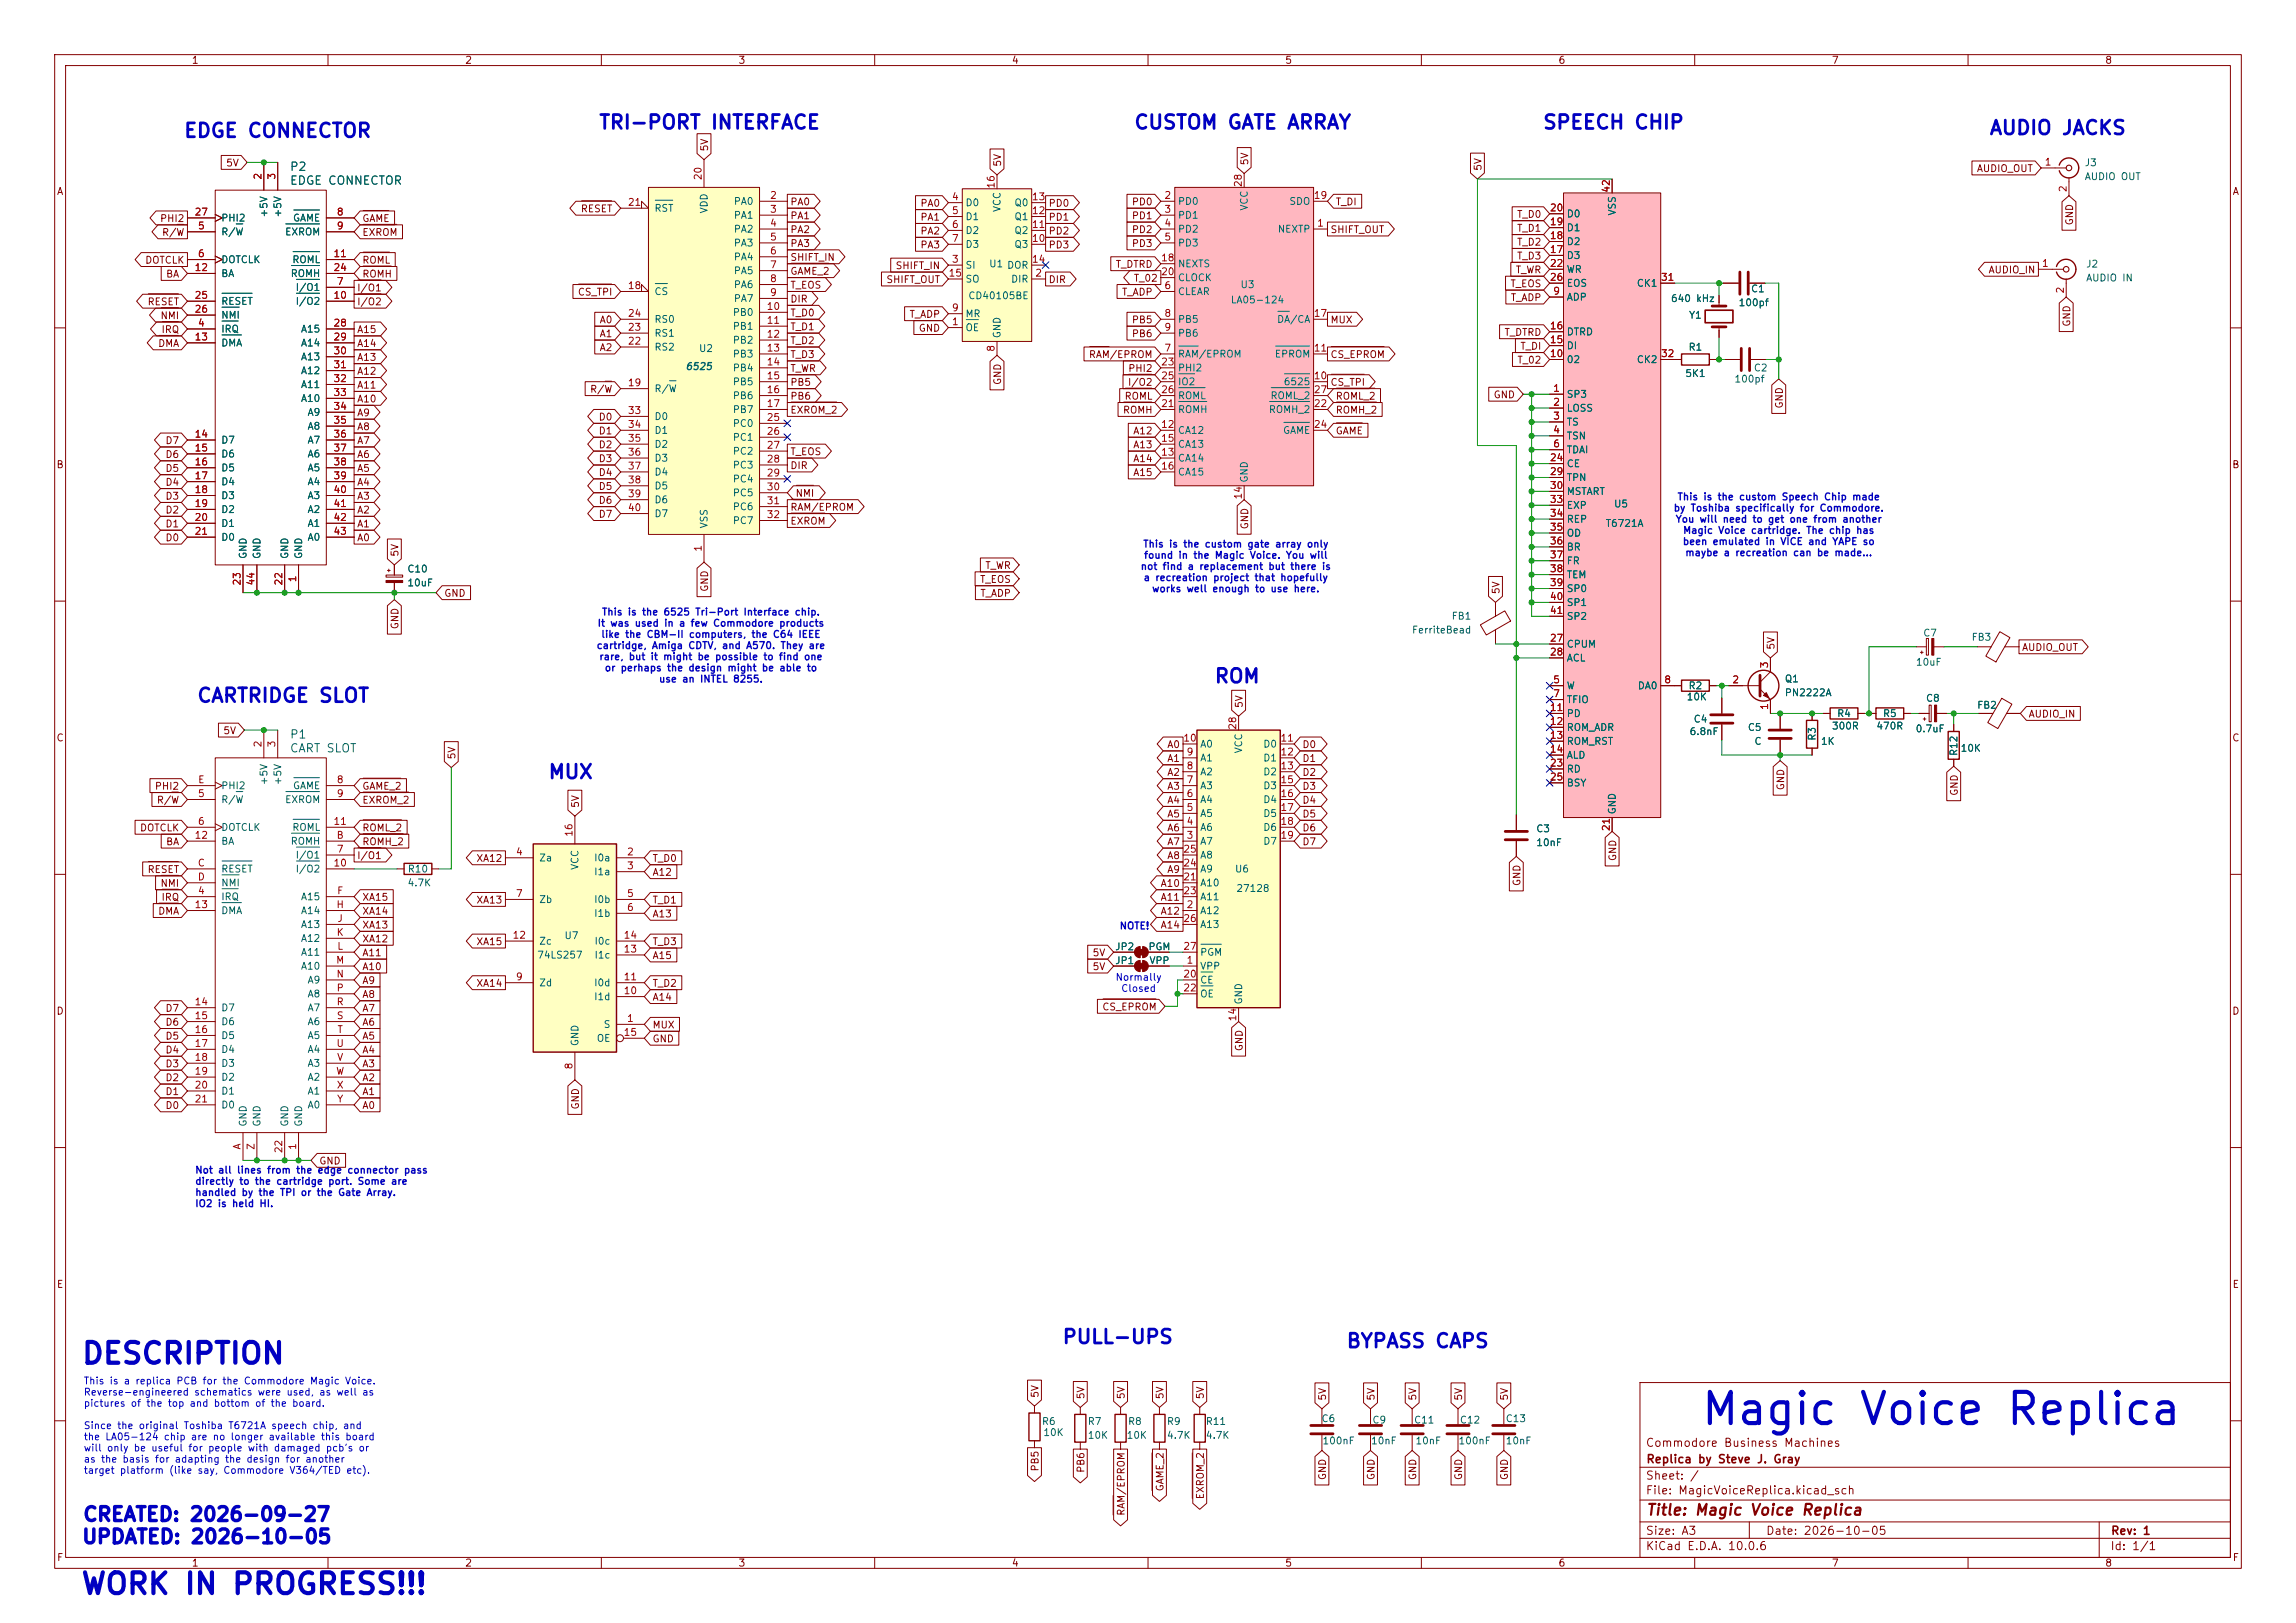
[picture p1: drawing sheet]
<svg xmlns="http://www.w3.org/2000/svg" width="420mm" height="297mm" viewBox="0 0 420 297" stroke-linecap="round" stroke-linejoin="round" font-family="sans-serif">
<defs><g id="words">
<text font-size="5.7" fill="#0000c2" x="310.8" y="262.1">Magic Voice Replica</text>
<g font-size="3.8" fill="#0000c2">
<text x="14.7" y="250.5">DESCRIPTION</text>
<text x="14.6" y="292.7">WORK IN PROGRESS!!!</text>
</g>
<g font-size="2.5" fill="#0000c2">
<text x="33.5" y="25.8">EDGE CONNECTOR</text>
<text x="109.4" y="24.3">TRI-PORT INTERFACE</text>
<text x="207.3" y="24.3">CUSTOM GATE ARRAY</text>
<text x="282.1" y="24.3">SPEECH CHIP</text>
<text x="363.8" y="25.3">AUDIO JACKS</text>
<text x="222" y="125.6">ROM</text>
<text x="35.9" y="129.2">CARTRIDGE SLOT</text>
<text x="100.1" y="143.1">MUX</text>
<text x="194.2" y="246.5">PULL-UPS</text>
<text x="246.1" y="247.3">BYPASS CAPS</text>
<text x="15" y="279">CREATED: 2026-09-27</text>
<text x="14.9" y="283.1">UPDATED: 2026-10-05</text>
</g>
<text font-size="2" fill="#840000" x="301" y="277.8">Title: Magic Voice Replica</text>
<g font-size="1.5" fill="#006464">
<text x="52.9" y="31.6">P2</text>
<text x="52.9" y="34.2">EDGE CONNECTOR</text>
<text x="52.9" y="135.5">P1</text>
<text x="52.9" y="138.1">CART SLOT</text>
</g>
<g font-size="1.5" fill="#840000">
<text x="300.9" y="265.1">Commodore Business Machines</text>
<text x="301" y="268.1">Replica by Steve J. Gray</text>
<text x="300.9" y="273.8">File: MagicVoiceReplica.kicad_sch</text>
<text x="300.9" y="271.1">Sheet: /</text>
<text x="300.9" y="281.2">Size: A3</text>
<text x="322.9" y="281.2">Date: 2026-10-05</text>
<text x="386" y="281.2">Rev: 1</text>
<text x="300.9" y="284">KiCad E.D.A. 10.0.6</text>
<text x="385.9" y="284">Id: 1/1</text>
</g>
<g font-size="1.3" fill="#840000">
<text x="35" y="12">1</text>
<text x="85" y="12">2</text>
<text x="135" y="12">3</text>
<text x="185" y="12">4</text>
<text x="235" y="12">5</text>
<text x="285" y="12">6</text>
<text x="335" y="12">7</text>
<text x="385" y="12">8</text>
<text x="129.8" y="27.8" transform="rotate(-90 129.8 27.8)">5V</text>
<text x="10.3" y="36">A</text>
<text x="41.3" y="30.8">5V</text>
<text x="183.4" y="30.6" transform="rotate(-90 183.4 30.6)">5V</text>
<text x="228.6" y="30.3" transform="rotate(-90 228.6 30.3)">5V</text>
<text x="271.3" y="31.4" transform="rotate(-90 271.3 31.4)">5V</text>
<text x="361.5" y="31.8">AUDIO_OUT</text>
<text x="408.3" y="36">A</text>
<text x="29.2" y="40.9">PHI2</text>
<text x="66.2" y="40.9">GAME</text>
<text x="106.1" y="39.2">RESET</text>
<text x="144.5" y="37.9">PA0</text>
<text x="144.5" y="40.4">PA1</text>
<text x="168.3" y="40.7">PA1</text>
<text x="168.3" y="38.1">PA0</text>
<text x="191.7" y="38.1">PD0</text>
<text x="191.7" y="40.7">PD1</text>
<text x="206.9" y="37.9">PD0</text>
<text x="206.9" y="40.4">PD1</text>
<text x="244.2" y="37.9">T_DI</text>
<text x="277.4" y="40.2">T_D0</text>
<text x="379.5" y="41.3" transform="rotate(-90 379.5 41.3)">GND</text>
<text x="29.5" y="43.5">R/W</text>
<text x="66.2" y="43.5">EXROM</text>
<text x="144.5" y="45.5">PA3</text>
<text x="144.5" y="43">PA2</text>
<text x="168.3" y="43.2">PA2</text>
<text x="168.3" y="45.8">PA3</text>
<text x="191.7" y="43.2">PD2</text>
<text x="191.7" y="45.8">PD3</text>
<text x="206.9" y="43">PD2</text>
<text x="206.9" y="45.5">PD3</text>
<text x="243.3" y="43">SHIFT_OUT</text>
<text x="277.4" y="45.3">T_D2</text>
<text x="277.4" y="42.7">T_D1</text>
<text x="277.4" y="47.8">T_D3</text>
<text x="26.5" y="48.6">DOTCLK</text>
<text x="30.3" y="51.1">BA</text>
<text x="65.2" y="53.6">I/O1</text>
<text x="66.2" y="51.1">ROMH</text>
<text x="66.2" y="48.6">ROML</text>
<text x="144.5" y="53.1">T_EOS</text>
<text x="144.5" y="50.6">GAME_2</text>
<text x="144.5" y="48">SHIFT_IN</text>
<text x="162" y="52.1">SHIFT_OUT</text>
<text x="163.7" y="49.6">SHIFT_IN</text>
<text x="191.7" y="52.1">DIR</text>
<text x="204" y="49.3">T_DTRD</text>
<text x="207.3" y="51.9">T_02</text>
<text x="276.2" y="52.9">T_EOS</text>
<text x="277.2" y="50.3">T_WR</text>
<text x="363.6" y="50.3">AUDIO_IN</text>
<text x="26.9" y="56.2">RESET</text>
<text x="29.2" y="58.7">NMI</text>
<text x="65.2" y="56.2">I/O2</text>
<text x="105.6" y="54.4">CS_TPI</text>
<text x="109.6" y="59.5">A0</text>
<text x="144.5" y="55.7">DIR</text>
<text x="144.5" y="58.2">T_D0</text>
<text x="166.3" y="58.5">T_ADP</text>
<text x="205.1" y="54.4">T_ADP</text>
<text x="206.9" y="59.5">PB5</text>
<text x="243.3" y="59.5">MUX</text>
<text x="276.2" y="55.4">T_ADP</text>
<text x="379" y="59.9" transform="rotate(-90 379 59.9)">GND</text>
<text x="28.8" y="63.8">DMA</text>
<text x="29.4" y="61.3">IRQ</text>
<text x="65.2" y="61.3">A15</text>
<text x="65.2" y="63.8">A14</text>
<text x="109.6" y="62">A1</text>
<text x="109.6" y="64.6">A2</text>
<text x="144.5" y="65.8">T_D3</text>
<text x="144.5" y="60.7">T_D1</text>
<text x="144.5" y="63.3">T_D2</text>
<text x="168" y="61">GND</text>
<text x="199.1" y="65.8">RAM/EPROM</text>
<text x="206.9" y="62">PB6</text>
<text x="243.3" y="65.8">CS_EPROM</text>
<text x="275.1" y="61.8">T_DTRD</text>
<text x="278" y="64.3">T_DI</text>
<text x="65.2" y="66.3">A13</text>
<text x="65.2" y="71.4">A11</text>
<text x="65.2" y="68.9">A12</text>
<text x="144.5" y="68.4">T_WR</text>
<text x="144.5" y="70.9">PB5</text>
<text x="183.4" y="70.6" transform="rotate(-90 183.4 70.6)">GND</text>
<text x="206.2" y="70.9">I/O2</text>
<text x="206.3" y="68.4">PHI2</text>
<text x="243.3" y="70.9">CS_TPI</text>
<text x="277.5" y="66.8">T_02</text>
<text x="65.2" y="76.5">A9</text>
<text x="65.2" y="74">A10</text>
<text x="107.8" y="72.2">R/W</text>
<text x="109.4" y="77.3">D0</text>
<text x="144.5" y="76">EXROM_2</text>
<text x="144.5" y="73.4">PB6</text>
<text x="205.3" y="76">ROMH</text>
<text x="205.6" y="73.4">ROML</text>
<text x="244.2" y="76">ROMH_2</text>
<text x="244.2" y="73.4">ROML_2</text>
<text x="273.1" y="73.2">GND</text>
<text x="326.4" y="74.9" transform="rotate(-90 326.4 74.9)">GND</text>
<text x="30.2" y="81.6">D7</text>
<text x="65.2" y="81.6">A7</text>
<text x="65.2" y="79">A8</text>
<text x="109.4" y="79.8">D1</text>
<text x="109.4" y="82.3">D2</text>
<text x="144.5" y="83.6">T_EOS</text>
<text x="207.2" y="79.8">A12</text>
<text x="207.2" y="82.3">A13</text>
<text x="244.2" y="79.8">GAME</text>
<text x="10.2" y="86">B</text>
<text x="30.2" y="89.2">D4</text>
<text x="30.2" y="84.1">D6</text>
<text x="30.2" y="86.7">D5</text>
<text x="65.2" y="86.7">A5</text>
<text x="65.2" y="84.1">A6</text>
<text x="65.2" y="89.2">A4</text>
<text x="109.4" y="90">D5</text>
<text x="109.4" y="87.4">D4</text>
<text x="109.4" y="84.9">D3</text>
<text x="144.5" y="86.1">DIR</text>
<text x="207.2" y="84.9">A14</text>
<text x="207.2" y="87.4">A15</text>
<text x="408.2" y="86">B</text>
<text x="30.2" y="94.3">D2</text>
<text x="30.2" y="91.7">D3</text>
<text x="65.2" y="94.3">A2</text>
<text x="65.2" y="91.7">A3</text>
<text x="109.4" y="95">D7</text>
<text x="109.4" y="92.5">D6</text>
<text x="144.5" y="93.8">RAM/EPROM</text>
<text x="145.4" y="91.2">NMI</text>
<text x="30.2" y="99.4">D0</text>
<text x="30.2" y="96.8">D1</text>
<text x="65.2" y="99.4">A0</text>
<text x="65.2" y="96.8">A1</text>
<text x="73.2" y="102" transform="rotate(-90 73.2 102)">5V</text>
<text x="144.5" y="96.3">EXROM</text>
<text x="228.6" y="97" transform="rotate(-90 228.6 97)">GND</text>
<text x="179.2" y="107">T_EOS</text>
<text x="180.1" y="104.4">T_WR</text>
<text x="81.2" y="109.5">GND</text>
<text x="129.8" y="108.4" transform="rotate(-90 129.8 108.4)">GND</text>
<text x="179.2" y="109.5">T_ADP</text>
<text x="274.6" y="108.8" transform="rotate(-90 274.6 108.8)">5V</text>
<text x="73.2" y="115.3" transform="rotate(-90 73.2 115.3)">GND</text>
<text x="324.9" y="119" transform="rotate(-90 324.9 119)">5V</text>
<text x="369.8" y="119.4">AUDIO_OUT</text>
<text x="227.6" y="129.7" transform="rotate(-90 227.6 129.7)">5V</text>
<text x="371" y="131.6">AUDIO_IN</text>
<text x="10.2" y="136">C</text>
<text x="40.7" y="134.7">5V</text>
<text x="213.4" y="137.2">A0</text>
<text x="238.1" y="137.2">D0</text>
<text x="408.2" y="136">C</text>
<text x="83.6" y="139.1" transform="rotate(-90 83.6 139.1)">5V</text>
<text x="213.4" y="139.7">A1</text>
<text x="213.4" y="142.3">A2</text>
<text x="238.1" y="139.7">D1</text>
<text x="238.1" y="142.3">D2</text>
<text x="28.2" y="144.8">PHI2</text>
<text x="28.6" y="147.4">R/W</text>
<text x="66.2" y="144.8">GAME_2</text>
<text x="66.2" y="147.4">EXROM_2</text>
<text x="106.2" y="148" transform="rotate(-90 106.2 148)">5V</text>
<text x="213.4" y="149.9">A5</text>
<text x="213.4" y="147.4">A4</text>
<text x="213.4" y="144.8">A3</text>
<text x="238.1" y="149.9">D5</text>
<text x="238.1" y="144.8">D3</text>
<text x="238.1" y="147.4">D4</text>
<text x="326.7" y="144.7" transform="rotate(-90 326.7 144.7)">GND</text>
<text x="358.4" y="145.7" transform="rotate(-90 358.4 145.7)">GND</text>
<text x="25.5" y="152.4">DOTCLK</text>
<text x="30.3" y="155">BA</text>
<text x="66.2" y="155">ROMH_2</text>
<text x="66.2" y="152.4">ROML_2</text>
<text x="213.4" y="152.4">A6</text>
<text x="213.4" y="155">A7</text>
<text x="238.1" y="155">D7</text>
<text x="238.1" y="152.4">D6</text>
<text x="26.9" y="160.1">RESET</text>
<text x="65.2" y="157.5">I/O1</text>
<text x="87" y="158">XA12</text>
<text x="119.3" y="160.6">A12</text>
<text x="119.3" y="158">T_D0</text>
<text x="213.4" y="160.1">A9</text>
<text x="213.4" y="157.5">A8</text>
<text x="295.9" y="157.7" transform="rotate(-90 295.9 157.7)">GND</text>
<text x="28.8" y="167.7">DMA</text>
<text x="29.2" y="162.6">NMI</text>
<text x="29.4" y="165.1">IRQ</text>
<text x="66.2" y="167.7">XA14</text>
<text x="66.2" y="165.1">XA15</text>
<text x="87" y="165.6">XA13</text>
<text x="119.3" y="165.6">T_D1</text>
<text x="212.2" y="162.6">A10</text>
<text x="212.2" y="165.1">A11</text>
<text x="212.2" y="167.7">A12</text>
<text x="278.4" y="162.2" transform="rotate(-90 278.4 162.2)">GND</text>
<text x="66.2" y="170.2">XA13</text>
<text x="66.2" y="172.8">XA12</text>
<text x="87" y="173.3">XA15</text>
<text x="119.3" y="168.2">A13</text>
<text x="119.3" y="173.3">T_D3</text>
<text x="212.2" y="170.2">A14</text>
<text x="66.2" y="175.3">A11</text>
<text x="66.2" y="177.8">A10</text>
<text x="119.3" y="175.8">A15</text>
<text x="199.8" y="175.3">5V</text>
<text x="199.8" y="177.8">5V</text>
<text x="10.2" y="186">D</text>
<text x="30.2" y="185.5">D7</text>
<text x="66.2" y="185.5">A7</text>
<text x="66.2" y="182.9">A8</text>
<text x="66.2" y="180.4">A9</text>
<text x="87" y="180.9">XA14</text>
<text x="119.3" y="183.4">A14</text>
<text x="119.3" y="180.9">T_D2</text>
<text x="201.5" y="185.2">CS_EPROM</text>
<text x="408.2" y="186">D</text>
<text x="30.2" y="190.5">D5</text>
<text x="30.2" y="188">D6</text>
<text x="66.2" y="190.5">A5</text>
<text x="66.2" y="188">A6</text>
<text x="119.3" y="188.5">MUX</text>
<text x="119.3" y="191">GND</text>
<text x="30.2" y="193.1">D4</text>
<text x="30.2" y="195.6">D3</text>
<text x="66.2" y="195.6">A3</text>
<text x="66.2" y="193.1">A4</text>
<text x="227.6" y="192.5" transform="rotate(-90 227.6 192.5)">GND</text>
<text x="30.2" y="203.2">D0</text>
<text x="30.2" y="198.2">D2</text>
<text x="30.2" y="200.7">D1</text>
<text x="66.2" y="198.2">A2</text>
<text x="66.2" y="203.2">A0</text>
<text x="66.2" y="200.7">A1</text>
<text x="106.2" y="203.1" transform="rotate(-90 106.2 203.1)">GND</text>
<text x="58.3" y="213.4">GND</text>
<text x="10.3" y="236">E</text>
<text x="408.3" y="236">E</text>
<text x="190.3" y="255.9" transform="rotate(-90 190.3 255.9)">5V</text>
<text x="198.7" y="256.2" transform="rotate(-90 198.7 256.2)">5V</text>
<text x="206" y="256.2" transform="rotate(-90 206 256.2)">5V</text>
<text x="213.1" y="256.2" transform="rotate(-90 213.1 256.2)">5V</text>
<text x="220.5" y="256.2" transform="rotate(-90 220.5 256.2)">5V</text>
<text x="242.9" y="256.4" transform="rotate(-90 242.9 256.4)">5V</text>
<text x="251.8" y="256.4" transform="rotate(-90 251.8 256.4)">5V</text>
<text x="259.4" y="256.4" transform="rotate(-90 259.4 256.4)">5V</text>
<text x="267.8" y="256.4" transform="rotate(-90 267.8 256.4)">5V</text>
<text x="276.1" y="256.4" transform="rotate(-90 276.1 256.4)">5V</text>
<text x="190.3" y="269.4" transform="rotate(-90 190.3 269.4)">PB5</text>
<text x="198.7" y="269.6" transform="rotate(-90 198.7 269.6)">PB6</text>
<text x="213.1" y="273" transform="rotate(-90 213.1 273)">GAME_2</text>
<text x="220.5" y="274.5" transform="rotate(-90 220.5 274.5)">EXROM_2</text>
<text x="242.9" y="271" transform="rotate(-90 242.9 271)">GND</text>
<text x="251.8" y="271" transform="rotate(-90 251.8 271)">GND</text>
<text x="259.4" y="271" transform="rotate(-90 259.4 271)">GND</text>
<text x="267.8" y="271" transform="rotate(-90 267.8 271)">GND</text>
<text x="276.1" y="271" transform="rotate(-90 276.1 271)">GND</text>
<text x="206" y="277.5" transform="rotate(-90 206 277.5)">RAM/EPROM</text>
<text x="10.3" y="286">F</text>
<text x="35" y="287">1</text>
<text x="85" y="287">2</text>
<text x="135" y="287">3</text>
<text x="185" y="287">4</text>
<text x="235" y="287">5</text>
<text x="285" y="287">6</text>
<text x="335" y="287">7</text>
<text x="385" y="287">8</text>
<text x="408.3" y="286">F</text>
</g>
<g font-size="1.3" fill="#a90000">
<text x="48.1" y="33" transform="rotate(-90 48.1 33)">2</text>
<text x="50.7" y="33" transform="rotate(-90 50.7 33)">3</text>
<text x="128.6" y="33.1" transform="rotate(-90 128.6 33.1)">20</text>
<text x="182.2" y="34.6" transform="rotate(-90 182.2 34.6)">16</text>
<text x="227.4" y="34.4" transform="rotate(-90 227.4 34.4)">28</text>
<text x="294.8" y="35.4" transform="rotate(-90 294.8 35.4)">42</text>
<text x="373.9" y="30.6">1</text>
<text x="378.3" y="35.3" transform="rotate(-90 378.3 35.3)">2</text>
<text x="35.5" y="39.7">27</text>
<text x="61.5" y="39.7">8</text>
<text x="114.7" y="38">21</text>
<text x="140.7" y="36.7">2</text>
<text x="140.7" y="39.2">3</text>
<text x="140.7" y="41.8">4</text>
<text x="174" y="36.9">4</text>
<text x="174" y="39.5">5</text>
<text x="188.7" y="39.5">12</text>
<text x="188.7" y="36.9">13</text>
<text x="212.9" y="36.7">2</text>
<text x="212.9" y="39.2">3</text>
<text x="212.9" y="41.8">4</text>
<text x="240.2" y="36.7">19</text>
<text x="240.8" y="41.8">1</text>
<text x="283.4" y="41.5">19</text>
<text x="283.4" y="39">20</text>
<text x="36.1" y="42.3">5</text>
<text x="36.1" y="47.4">6</text>
<text x="60.9" y="47.4">11</text>
<text x="61.5" y="42.3">9</text>
<text x="140.7" y="44.3">5</text>
<text x="140.7" y="46.9">6</text>
<text x="174" y="42">6</text>
<text x="174" y="44.6">7</text>
<text x="188.7" y="44.6">10</text>
<text x="188.7" y="42">11</text>
<text x="212.9" y="44.3">5</text>
<text x="283.4" y="46.6">17</text>
<text x="283.4" y="44.1">18</text>
<text x="35.5" y="49.9">12</text>
<text x="60.9" y="49.9">24</text>
<text x="61.5" y="52.4">7</text>
<text x="114.7" y="53.2">18</text>
<text x="140.7" y="49.4">7</text>
<text x="140.7" y="51.9">8</text>
<text x="173.4" y="50.9">15</text>
<text x="174" y="48.4">3</text>
<text x="188.7" y="48.4">14</text>
<text x="189.3" y="50.9">2</text>
<text x="212.3" y="48.1">18</text>
<text x="212.3" y="50.7">20</text>
<text x="212.9" y="53.2">6</text>
<text x="283.4" y="49.1">22</text>
<text x="283.4" y="51.7">26</text>
<text x="303.7" y="51.7">31</text>
<text x="373.4" y="49.1">1</text>
<text x="377.8" y="53.8" transform="rotate(-90 377.8 53.8)">2</text>
<text x="35.5" y="55">25</text>
<text x="35.5" y="57.5">26</text>
<text x="60.9" y="55">10</text>
<text x="114.7" y="58.3">24</text>
<text x="140.1" y="57">10</text>
<text x="140.1" y="59.6">11</text>
<text x="140.7" y="54.5">9</text>
<text x="174" y="59.8">1</text>
<text x="174" y="57.3">9</text>
<text x="212.9" y="58.3">8</text>
<text x="240.2" y="58.3">17</text>
<text x="284" y="54.2">9</text>
<text x="35.5" y="62.6">13</text>
<text x="36.1" y="60.1">4</text>
<text x="60.9" y="60.1">28</text>
<text x="60.9" y="62.6">29</text>
<text x="60.9" y="65.1">30</text>
<text x="114.7" y="63.4">22</text>
<text x="114.7" y="60.8">23</text>
<text x="140.1" y="62.1">12</text>
<text x="140.1" y="64.6">13</text>
<text x="182.2" y="64.5" transform="rotate(-90 182.2 64.5)">8</text>
<text x="212.9" y="64.6">7</text>
<text x="212.9" y="60.8">9</text>
<text x="240.2" y="64.6">11</text>
<text x="283.4" y="65.7">10</text>
<text x="283.4" y="63.1">15</text>
<text x="283.4" y="60.6">16</text>
<text x="303.7" y="65.7">32</text>
<text x="60.9" y="67.7">31</text>
<text x="60.9" y="70.2">32</text>
<text x="114.7" y="71">19</text>
<text x="140.1" y="67.2">14</text>
<text x="140.1" y="69.7">15</text>
<text x="212.3" y="67.2">23</text>
<text x="212.3" y="69.7">25</text>
<text x="240.2" y="69.7">10</text>
<text x="60.9" y="72.8">33</text>
<text x="60.9" y="75.3">34</text>
<text x="60.9" y="77.8">35</text>
<text x="114.7" y="76.1">33</text>
<text x="140.1" y="72.3">16</text>
<text x="140.1" y="74.8">17</text>
<text x="140.1" y="77.3">25</text>
<text x="212.3" y="74.8">21</text>
<text x="212.3" y="72.3">26</text>
<text x="240.2" y="74.8">22</text>
<text x="240.2" y="72.3">27</text>
<text x="284" y="72">1</text>
<text x="284" y="74.5">2</text>
<text x="284" y="77.1">3</text>
<text x="35.5" y="80.4">14</text>
<text x="35.5" y="82.9">15</text>
<text x="60.9" y="80.4">36</text>
<text x="60.9" y="82.9">37</text>
<text x="114.7" y="78.6">34</text>
<text x="114.7" y="81.1">35</text>
<text x="114.7" y="83.7">36</text>
<text x="140.1" y="79.9">26</text>
<text x="140.1" y="82.4">27</text>
<text x="212.3" y="78.6">12</text>
<text x="212.3" y="83.7">13</text>
<text x="212.3" y="81.1">15</text>
<text x="240.2" y="78.6">24</text>
<text x="284" y="79.6">4</text>
<text x="284" y="82.2">6</text>
<text x="35.5" y="85.5">16</text>
<text x="35.5" y="88">17</text>
<text x="60.9" y="85.5">38</text>
<text x="60.9" y="88">39</text>
<text x="114.7" y="86.2">37</text>
<text x="114.7" y="88.8">38</text>
<text x="140.1" y="85">28</text>
<text x="140.1" y="87.5">29</text>
<text x="212.3" y="86.2">16</text>
<text x="283.4" y="84.7">24</text>
<text x="283.4" y="87.2">29</text>
<text x="283.4" y="89.8">30</text>
<text x="35.5" y="90.5">18</text>
<text x="35.5" y="93.1">19</text>
<text x="35.5" y="95.6">20</text>
<text x="60.9" y="90.5">40</text>
<text x="60.9" y="93.1">41</text>
<text x="60.9" y="95.6">42</text>
<text x="114.7" y="91.3">39</text>
<text x="114.7" y="93.8">40</text>
<text x="140.1" y="90">30</text>
<text x="140.1" y="92.6">31</text>
<text x="140.1" y="95.1">32</text>
<text x="227.4" y="91.5" transform="rotate(-90 227.4 91.5)">14</text>
<text x="283.4" y="92.3">33</text>
<text x="283.4" y="94.9">34</text>
<text x="35.5" y="98.2">21</text>
<text x="60.9" y="98.2">43</text>
<text x="128.6" y="101.1" transform="rotate(-90 128.6 101.1)">1</text>
<text x="283.4" y="97.4">35</text>
<text x="283.4" y="99.9">36</text>
<text x="44.3" y="107.3" transform="rotate(-90 44.3 107.3)">23</text>
<text x="46.9" y="107.3" transform="rotate(-90 46.9 107.3)">44</text>
<text x="51.9" y="107.3" transform="rotate(-90 51.9 107.3)">22</text>
<text x="54.5" y="106.6" transform="rotate(-90 54.5 106.6)">1</text>
<text x="283.4" y="102.5">37</text>
<text x="283.4" y="105">38</text>
<text x="283.4" y="107.6">39</text>
<text x="283.4" y="110.1">40</text>
<text x="283.4" y="112.6">41</text>
<text x="283.4" y="117.7">27</text>
<text x="283.4" y="120.3">28</text>
<text x="284" y="125.3">5</text>
<text x="304.3" y="125.3">8</text>
<text x="316.8" y="125.3">2</text>
<text x="323.7" y="122.4" transform="rotate(-90 323.7 122.4)">3</text>
<text x="283.4" y="130.4">11</text>
<text x="284" y="127.9">7</text>
<text x="323.7" y="130" transform="rotate(-90 323.7 130)">1</text>
<text x="48.1" y="136.9" transform="rotate(-90 48.1 136.9)">2</text>
<text x="50.7" y="136.9" transform="rotate(-90 50.7 136.9)">3</text>
<text x="216.3" y="136">10</text>
<text x="226.4" y="133.7" transform="rotate(-90 226.4 133.7)">28</text>
<text x="234.1" y="136">11</text>
<text x="283.4" y="133">12</text>
<text x="283.4" y="135.5">13</text>
<text x="36.1" y="143.6">E</text>
<text x="61.5" y="143.6">8</text>
<text x="216.9" y="143.6">7</text>
<text x="216.9" y="141.1">8</text>
<text x="216.9" y="138.5">9</text>
<text x="234.1" y="138.5">12</text>
<text x="234.1" y="141.1">13</text>
<text x="234.1" y="143.6">15</text>
<text x="283.4" y="138">14</text>
<text x="283.4" y="140.6">23</text>
<text x="283.4" y="143.1">25</text>
<text x="36.1" y="146.2">5</text>
<text x="61.5" y="146.2">9</text>
<text x="216.9" y="148.7">5</text>
<text x="216.9" y="146.2">6</text>
<text x="234.1" y="146.2">16</text>
<text x="234.1" y="148.7">17</text>
<text x="35.5" y="153.8">12</text>
<text x="36.1" y="151.2">6</text>
<text x="60.9" y="151.2">11</text>
<text x="61.5" y="153.8">B</text>
<text x="105" y="153.2" transform="rotate(-90 105 153.2)">16</text>
<text x="216.9" y="153.8">3</text>
<text x="216.9" y="151.2">4</text>
<text x="234.1" y="151.2">18</text>
<text x="234.1" y="153.8">19</text>
<text x="294.8" y="152.2" transform="rotate(-90 294.8 152.2)">21</text>
<text x="36.1" y="158.9">C</text>
<text x="36.1" y="161.4">D</text>
<text x="60.9" y="158.9">10</text>
<text x="61.5" y="156.3">7</text>
<text x="94.3" y="156.8">4</text>
<text x="114.6" y="156.8">2</text>
<text x="114.6" y="159.4">3</text>
<text x="216.3" y="161.4">21</text>
<text x="216.3" y="158.9">24</text>
<text x="216.3" y="156.3">25</text>
<text x="35.5" y="166.5">13</text>
<text x="36.1" y="163.9">4</text>
<text x="61.4" y="166.5">H</text>
<text x="61.6" y="163.9">F</text>
<text x="94.3" y="164.5">7</text>
<text x="114.6" y="164.5">5</text>
<text x="114.6" y="167">6</text>
<text x="216.3" y="163.9">23</text>
<text x="216.9" y="166.5">2</text>
<text x="61.5" y="171.6">K</text>
<text x="61.6" y="169">J</text>
<text x="93.7" y="172.1">12</text>
<text x="114" y="172.1">14</text>
<text x="216.3" y="169">26</text>
<text x="61.4" y="176.6">M</text>
<text x="61.4" y="179.2">N</text>
<text x="61.6" y="174.1">L</text>
<text x="94.3" y="179.7">9</text>
<text x="114" y="179.7">11</text>
<text x="114" y="174.6">13</text>
<text x="216.3" y="179.2">20</text>
<text x="216.3" y="174.1">27</text>
<text x="216.9" y="176.6">1</text>
<text x="35.5" y="184.3">14</text>
<text x="61.5" y="181.7">P</text>
<text x="61.5" y="184.3">R</text>
<text x="114" y="182.2">10</text>
<text x="216.3" y="181.7">22</text>
<text x="35.5" y="186.8">15</text>
<text x="35.5" y="189.3">16</text>
<text x="35.5" y="191.9">17</text>
<text x="61.4" y="191.9">U</text>
<text x="61.5" y="186.8">S</text>
<text x="61.6" y="189.3">T</text>
<text x="114" y="189.9">15</text>
<text x="114.6" y="187.3">1</text>
<text x="226.4" y="187" transform="rotate(-90 226.4 187)">14</text>
<text x="35.5" y="194.4">18</text>
<text x="35.5" y="197">19</text>
<text x="61.4" y="197">W</text>
<text x="61.6" y="194.4">V</text>
<text x="105" y="195.8" transform="rotate(-90 105 195.8)">8</text>
<text x="35.5" y="199.5">20</text>
<text x="35.5" y="202">21</text>
<text x="61.5" y="199.5">X</text>
<text x="61.6" y="202">Y</text>
<text x="44.3" y="210.5" transform="rotate(-90 44.3 210.5)">A</text>
<text x="46.9" y="210.5" transform="rotate(-90 46.9 210.5)">Z</text>
<text x="51.9" y="211.1" transform="rotate(-90 51.9 211.1)">22</text>
<text x="54.5" y="210.5" transform="rotate(-90 54.5 210.5)">1</text>
</g>
<g font-size="1.3" fill="#006464">
<text x="381.2" y="30.7">J3</text>
<text x="381.2" y="33.3">AUDIO OUT</text>
<text x="40.4" y="40.8">PHI2</text>
<text x="49.2" y="39.9" transform="rotate(-90 49.2 39.9)">+5V</text>
<text x="51.8" y="39.9" transform="rotate(-90 51.8 39.9)">+5V</text>
<text x="53.5" y="40.8">GAME</text>
<text x="119.6" y="39.1">RST</text>
<text x="129.7" y="39.2" transform="rotate(-90 129.7 39.2)">VDD</text>
<text x="134.1" y="37.8">PA0</text>
<text x="134.1" y="40.3">PA1</text>
<text x="176.5" y="38">D0</text>
<text x="176.5" y="40.6">D1</text>
<text x="183.3" y="38.9" transform="rotate(-90 183.3 38.9)">VCC</text>
<text x="185.4" y="40.6">Q1</text>
<text x="185.4" y="38">Q0</text>
<text x="215.4" y="37.8">PD0</text>
<text x="215.4" y="40.3">PD1</text>
<text x="228.5" y="38.7" transform="rotate(-90 228.5 38.7)">VCC</text>
<text x="235.7" y="37.8">SDO</text>
<text x="286.5" y="40.1">D0</text>
<text x="295.9" y="39.5" transform="rotate(-90 295.9 39.5)">VSS</text>
<text x="40.4" y="43.4">R/W</text>
<text x="52" y="43.4">EXROM</text>
<text x="134.1" y="42.9">PA2</text>
<text x="134.1" y="45.4">PA3</text>
<text x="134.1" y="48">PA4</text>
<text x="176.5" y="43.1">D2</text>
<text x="176.5" y="45.7">D3</text>
<text x="185.4" y="45.7">Q3</text>
<text x="185.4" y="43.1">Q2</text>
<text x="215.4" y="42.9">PD2</text>
<text x="215.4" y="45.4">PD3</text>
<text x="233.6" y="42.9">NEXTP</text>
<text x="286.5" y="47.7">D3</text>
<text x="286.5" y="45.2">D2</text>
<text x="286.5" y="42.6">D1</text>
<text x="40.4" y="48.5">DOTCLK</text>
<text x="40.4" y="51">BA</text>
<text x="53.1" y="51">ROMH</text>
<text x="53.4" y="48.5">ROML</text>
<text x="54" y="53.5">I/O1</text>
<text x="134.1" y="50.5">PA5</text>
<text x="134.1" y="53">PA6</text>
<text x="176.5" y="49.5">SI</text>
<text x="176.5" y="52">SO</text>
<text x="180.8" y="49.2">U1 DOR</text>
<text x="184.8" y="52">DIR</text>
<text x="215.4" y="49.2">NEXTS</text>
<text x="215.4" y="51.8">CLOCK</text>
<text x="226.8" y="53">U3</text>
<text x="286.5" y="50.2">WR</text>
<text x="286.5" y="52.8">EOS</text>
<text x="299.3" y="52.8">CK1</text>
<text x="320.2" y="53.8">C1</text>
<text x="381.5" y="49.3">J2</text>
<text x="381.5" y="51.8">AUDIO IN</text>
<text x="40.4" y="56.1">RESET</text>
<text x="40.4" y="58.6">NMI</text>
<text x="54" y="56.1">I/O2</text>
<text x="119.6" y="54.3">CS</text>
<text x="119.6" y="59.4">RS0</text>
<text x="133.9" y="58.1">PB0</text>
<text x="134.1" y="55.6">PA7</text>
<text x="176.5" y="58.4">MR</text>
<text x="177" y="55.1">CD40105BE</text>
<text x="215.4" y="54.3">CLEAR</text>
<text x="215.4" y="59.4">PB5</text>
<text x="225" y="55.8">LA05-124</text>
<text x="233.5" y="59.4">DA/CA</text>
<text x="286.5" y="55.3">ADP</text>
<text x="305.5" y="55.6">640 kHz</text>
<text x="308.8" y="58.6">Y1</text>
<text x="317.9" y="56.3">100pf</text>
<text x="40.4" y="61.2">IRQ</text>
<text x="40.4" y="63.7">DMA</text>
<text x="54.9" y="61.2">A15</text>
<text x="54.9" y="63.7">A14</text>
<text x="119.6" y="64.5">RS2</text>
<text x="119.6" y="61.9">RS1</text>
<text x="127.7" y="64.7">U2</text>
<text x="133.9" y="60.7">PB1</text>
<text x="133.9" y="63.2">PB2</text>
<text x="133.9" y="65.7">PB3</text>
<text x="176.5" y="60.9">OE</text>
<text x="183.3" y="62" transform="rotate(-90 183.3 62)">GND</text>
<text x="215.4" y="65.7">RAM/EPROM</text>
<text x="215.4" y="61.9">PB6</text>
<text x="233.1" y="65.7">EPROM</text>
<text x="286.5" y="64.2">DI</text>
<text x="286.5" y="61.7">DTRD</text>
<text x="308.8" y="64.5">R1</text>
<text x="54.9" y="66.2">A13</text>
<text x="54.9" y="68.8">A12</text>
<text x="54.9" y="71.3">A11</text>
<text x="125.3" y="68">6525</text>
<text x="133.9" y="68.3">PB4</text>
<text x="133.9" y="70.8">PB5</text>
<text x="215.4" y="68.3">PHI2</text>
<text x="215.4" y="70.8">IO2</text>
<text x="234.7" y="70.8">6525</text>
<text x="286.5" y="66.7">02</text>
<text x="299.3" y="66.7">CK2</text>
<text x="308.2" y="69.3">5K1</text>
<text x="317.2" y="70.3">100pf</text>
<text x="320.7" y="68.3">C2</text>
<text x="54.9" y="73.9">A10</text>
<text x="56.1" y="76.4">A9</text>
<text x="119.6" y="72.1">R/W</text>
<text x="119.6" y="77.2">D0</text>
<text x="133.9" y="73.4">PB6</text>
<text x="133.9" y="75.9">PB7</text>
<text x="215.4" y="75.9">ROMH</text>
<text x="215.4" y="73.4">ROML</text>
<text x="232" y="75.9">ROMH_2</text>
<text x="232.3" y="73.4">ROML_2</text>
<text x="286.5" y="73.1">SP3</text>
<text x="286.5" y="75.6">LOSS</text>
<text x="40.4" y="81.5">D7</text>
<text x="56.1" y="78.9">A8</text>
<text x="56.1" y="81.5">A7</text>
<text x="119.6" y="79.7">D1</text>
<text x="119.6" y="82.2">D2</text>
<text x="133.9" y="78.4">PC0</text>
<text x="133.9" y="81">PC1</text>
<text x="133.9" y="83.5">PC2</text>
<text x="215.4" y="79.7">CA12</text>
<text x="215.4" y="82.2">CA13</text>
<text x="234.6" y="79.7">GAME</text>
<text x="286.5" y="78.2">TS</text>
<text x="286.5" y="80.7">TSN</text>
<text x="286.5" y="83.3">TDAI</text>
<text x="40.4" y="84">D6</text>
<text x="40.4" y="86.6">D5</text>
<text x="40.4" y="89.1">D4</text>
<text x="56.1" y="84">A6</text>
<text x="56.1" y="86.6">A5</text>
<text x="56.1" y="89.1">A4</text>
<text x="119.6" y="84.8">D3</text>
<text x="119.6" y="87.3">D4</text>
<text x="119.6" y="89.9">D5</text>
<text x="133.9" y="86.1">PC3</text>
<text x="133.9" y="88.6">PC4</text>
<text x="215.4" y="84.8">CA14</text>
<text x="215.4" y="87.3">CA15</text>
<text x="228.5" y="88.4" transform="rotate(-90 228.5 88.4)">GND</text>
<text x="286.5" y="85.8">CE</text>
<text x="286.5" y="88.3">TPN</text>
<text x="40.4" y="91.6">D3</text>
<text x="40.4" y="94.2">D2</text>
<text x="56.1" y="91.6">A3</text>
<text x="56.1" y="94.2">A2</text>
<text x="119.6" y="92.4">D6</text>
<text x="119.6" y="94.9">D7</text>
<text x="133.9" y="91.1">PC5</text>
<text x="133.9" y="93.7">PC6</text>
<text x="286.5" y="90.9">MSTART</text>
<text x="286.5" y="93.4">EXP</text>
<text x="286.5" y="96">REP</text>
<text x="295.1" y="93.2">U5</text>
<text x="40.4" y="96.7">D1</text>
<text x="40.4" y="99.3">D0</text>
<text x="56.1" y="96.7">A1</text>
<text x="56.1" y="99.3">A0</text>
<text x="129.7" y="96.8" transform="rotate(-90 129.7 96.8)">VSS</text>
<text x="133.9" y="96.2">PC7</text>
<text x="286.5" y="98.5">OD</text>
<text x="286.5" y="101">BR</text>
<text x="293.6" y="96.7">T6721A</text>
<text x="45.4" y="102.4" transform="rotate(-90 45.4 102.4)">GND</text>
<text x="48" y="102.4" transform="rotate(-90 48 102.4)">GND</text>
<text x="53" y="102.4" transform="rotate(-90 53 102.4)">GND</text>
<text x="55.6" y="102.4" transform="rotate(-90 55.6 102.4)">GND</text>
<text x="74.4" y="105.1">C10</text>
<text x="74.4" y="107.6">10uF</text>
<text x="286.5" y="103.6">FR</text>
<text x="286.5" y="106.1">TEM</text>
<text x="265.4" y="113.7">FB1</text>
<text x="286.5" y="108.7">SP0</text>
<text x="286.5" y="111.2">SP1</text>
<text x="286.5" y="113.7">SP2</text>
<text x="258.2" y="116.2">FerriteBead</text>
<text x="286.5" y="118.8">CPUM</text>
<text x="351.7" y="116.8">C7</text>
<text x="360.5" y="117.5">FB3</text>
<text x="286.5" y="121.4">ACL</text>
<text x="326.4" y="125.2">Q1</text>
<text x="350.4" y="122.1">10uF</text>
<text x="286.5" y="126.4">W</text>
<text x="286.5" y="129">TFIO</text>
<text x="286.5" y="131.5">PD</text>
<text x="299.5" y="126.4">DA0</text>
<text x="308.4" y="128.5">10K</text>
<text x="308.8" y="126.4">R2</text>
<text x="326.4" y="127.7">PN2222A</text>
<text x="335.9" y="131.5">R4</text>
<text x="344.3" y="131.5">R5</text>
<text x="352.2" y="128.7">C8</text>
<text x="361.6" y="130">FB2</text>
<text x="219.4" y="137.1">A0</text>
<text x="227.5" y="138" transform="rotate(-90 227.5 138)">VCC</text>
<text x="231" y="137.1">D0</text>
<text x="286.5" y="134.1">ROM_ADR</text>
<text x="286.5" y="136.6">ROM_RST</text>
<text x="309" y="134.8">6.8nF</text>
<text x="309.7" y="132.5">C4</text>
<text x="319.6" y="134.1">C5</text>
<text x="320.8" y="136.6">C</text>
<text x="332.4" y="135.7" transform="rotate(-90 332.4 135.7)">R3</text>
<text x="333" y="136.6">1K</text>
<text x="335" y="133.8">300R</text>
<text x="343.1" y="133.8">470R</text>
<text x="350.3" y="134.3">0.7uF</text>
<text x="358.5" y="137.9">10K</text>
<text x="49.2" y="143.8" transform="rotate(-90 49.2 143.8)">+5V</text>
<text x="51.8" y="143.8" transform="rotate(-90 51.8 143.8)">+5V</text>
<text x="219.4" y="142.2">A2</text>
<text x="219.4" y="139.6">A1</text>
<text x="231" y="139.6">D1</text>
<text x="231" y="142.2">D2</text>
<text x="286.5" y="139.1">ALD</text>
<text x="286.5" y="141.7">RD</text>
<text x="358.3" y="138.4" transform="rotate(-90 358.3 138.4)">R12</text>
<text x="40.4" y="147.3">R/W</text>
<text x="40.4" y="144.7">PHI2</text>
<text x="52" y="147.3">EXROM</text>
<text x="53.5" y="144.7">GAME</text>
<text x="219.4" y="149.8">A5</text>
<text x="219.4" y="147.3">A4</text>
<text x="219.4" y="144.7">A3</text>
<text x="231" y="144.7">D3</text>
<text x="231" y="147.3">D4</text>
<text x="231" y="149.8">D5</text>
<text x="286.5" y="144.2">BSY</text>
<text x="295.9" y="149.1" transform="rotate(-90 295.9 149.1)">GND</text>
<text x="40.4" y="152.3">DOTCLK</text>
<text x="40.4" y="154.9">BA</text>
<text x="53.1" y="154.9">ROMH</text>
<text x="53.4" y="152.3">ROML</text>
<text x="219.4" y="154.9">A7</text>
<text x="219.4" y="152.3">A6</text>
<text x="231" y="152.3">D6</text>
<text x="231" y="154.9">D7</text>
<text x="280.9" y="152.6">C3</text>
<text x="280.9" y="155.1">10nF</text>
<text x="40.4" y="160">RESET</text>
<text x="54" y="157.4">I/O1</text>
<text x="54" y="160">I/O2</text>
<text x="74.5" y="160">R10</text>
<text x="98.5" y="157.9">Za</text>
<text x="106.1" y="159.3" transform="rotate(-90 106.1 159.3)">VCC</text>
<text x="108.6" y="157.9">I0a</text>
<text x="108.6" y="160.5">I1a</text>
<text x="219.4" y="160">A9</text>
<text x="219.4" y="157.4">A8</text>
<text x="225.8" y="160">U6</text>
<text x="40.4" y="165">IRQ</text>
<text x="40.4" y="167.6">DMA</text>
<text x="40.4" y="162.5">NMI</text>
<text x="54.9" y="165">A15</text>
<text x="54.9" y="167.6">A14</text>
<text x="74.4" y="162.5">4.7K</text>
<text x="98.5" y="165.6">Zb</text>
<text x="108.6" y="165.6">I0b</text>
<text x="219.4" y="167.6">A12</text>
<text x="219.4" y="162.5">A10</text>
<text x="219.4" y="165">A11</text>
<text x="226" y="163.5">27128</text>
<text x="54.9" y="170.1">A13</text>
<text x="54.9" y="172.7">A12</text>
<text x="98.5" y="173.2">Zc</text>
<text x="103.1" y="172.2">U7</text>
<text x="108.6" y="168.1">I1b</text>
<text x="108.6" y="173.2">I0c</text>
<text x="219.4" y="170.1">A13</text>
<text x="54.9" y="175.2">A11</text>
<text x="54.9" y="177.7">A10</text>
<text x="98.2" y="175.7">74LS257</text>
<text x="108.6" y="175.7">I1c</text>
<text x="203.9" y="176.7">JP1</text>
<text x="203.9" y="174.2">JP2</text>
<text x="210" y="174.2">PGM</text>
<text x="210.1" y="176.7">VPP</text>
<text x="219.4" y="177.7">VPP</text>
<text x="219.4" y="175.2">PGM</text>
<text x="40.4" y="185.4">D7</text>
<text x="56.1" y="180.3">A9</text>
<text x="56.1" y="182.8">A8</text>
<text x="56.1" y="185.4">A7</text>
<text x="98.5" y="180.8">Zd</text>
<text x="108.6" y="183.3">I1d</text>
<text x="108.6" y="180.8">I0d</text>
<text x="219.4" y="180.3">CE</text>
<text x="219.4" y="182.8">OE</text>
<text x="227.5" y="183.9" transform="rotate(-90 227.5 183.9)">GND</text>
<text x="40.4" y="187.9">D6</text>
<text x="40.4" y="190.4">D5</text>
<text x="56.1" y="187.9">A6</text>
<text x="56.1" y="190.4">A5</text>
<text x="106.1" y="191.5" transform="rotate(-90 106.1 191.5)">GND</text>
<text x="109.1" y="191">OE</text>
<text x="110.3" y="188.4">S</text>
<text x="40.4" y="193">D4</text>
<text x="40.4" y="195.5">D3</text>
<text x="56.1" y="193">A4</text>
<text x="56.1" y="195.5">A3</text>
<text x="40.4" y="198.1">D2</text>
<text x="40.4" y="200.6">D1</text>
<text x="40.4" y="203.1">D0</text>
<text x="56.1" y="198.1">A2</text>
<text x="56.1" y="200.6">A1</text>
<text x="56.1" y="203.1">A0</text>
<text x="45.4" y="206.3" transform="rotate(-90 45.4 206.3)">GND</text>
<text x="48" y="206.3" transform="rotate(-90 48 206.3)">GND</text>
<text x="53" y="206.3" transform="rotate(-90 53 206.3)">GND</text>
<text x="55.6" y="206.3" transform="rotate(-90 55.6 206.3)">GND</text>
<text x="190.5" y="261.1">R6</text>
<text x="190.7" y="263.1">10K</text>
<text x="198.9" y="261.1">R7</text>
<text x="198.9" y="263.6">10K</text>
<text x="206" y="263.6">10K</text>
<text x="206.2" y="261.1">R8</text>
<text x="213.3" y="261.1">R9</text>
<text x="213.3" y="263.6">4.7K</text>
<text x="220.5" y="261.1">R11</text>
<text x="220.5" y="263.6">4.7K</text>
<text x="241.6" y="260.6">C6</text>
<text x="250.9" y="260.8">C9</text>
<text x="258.6" y="260.8">C11</text>
<text x="266.9" y="260.8">C12</text>
<text x="275.3" y="260.6">C13</text>
<text x="241.8" y="264.6">100nF</text>
<text x="250.7" y="264.6">10nF</text>
<text x="258.8" y="264.6">10nF</text>
<text x="266.7" y="264.6">100nF</text>
<text x="275.3" y="264.6">10nF</text>
</g>
<g font-size="1.3" fill="#0000c2">
<text x="306" y="93.9">by Toshiba specifically for Commodore.</text>
<text x="306.4" y="96">You will need to get one from another</text>
<text x="306.7" y="91.9">This is the custom Speech Chip made</text>
<text x="209" y="100.5">This is the custom gate array only</text>
<text x="307.7" y="100">been emulated in VICE and YAPE so</text>
<text x="307.8" y="98">Magic Voice cartridge. The chip has</text>
<text x="208.5" y="104.6">not find a replacement but there is</text>
<text x="209.1" y="106.6">a recreation project that hopefully</text>
<text x="209.2" y="102.5">found in the Magic Voice. You will</text>
<text x="308.2" y="102.1">maybe a recreation can be made...</text>
<text x="110" y="112.9">This is the 6525 Tri-Port Interface chip.</text>
<text x="210.6" y="108.7">works well enough to use here.</text>
<text x="109" y="119.1">cartridge, Amiga CDTV, and A570. They are</text>
<text x="109.2" y="115">It was used in a few Commodore products</text>
<text x="109.9" y="117">like the CBM-II computers, the C64 IEEE</text>
<text x="109.5" y="121.1">rare, but it might be possible to find one</text>
<text x="110.5" y="123.2">or perhaps the design might be able to</text>
<text x="120.4" y="125.2">use an INTEL 8255.</text>
<text x="204.7" y="170.4">NOTE!</text>
<text x="203.9" y="179.8">Normally</text>
<text x="205" y="181.8">Closed</text>
<text x="35.6" y="215.1">Not all lines from the edge connector pass</text>
<text x="35.6" y="217.1">directly to the cartridge port. Some are</text>
<text x="35.6" y="219.2">handled by the TPI or the Gate Array.</text>
<text x="35.6" y="221.2">IO2 is held HI.</text>
<text x="15.2" y="253.6">This is a replica PCB for the Commodore Magic Voice.</text>
<text x="15.2" y="255.7">Reverse-engineered schematics were used, as well as</text>
<text x="15.2" y="257.7">pictures of the top and bottom of the board.</text>
<text x="15.2" y="261.8">Since the original Toshiba T6721A speech chip, and</text>
<text x="15.2" y="263.9">the LA05-124 chip are no longer available this board</text>
<text x="15.2" y="265.9">will only be useful for people with damaged pcb's or</text>
<text x="15.2" y="268">as the basis for adapting the design for another</text>
<text x="15.2" y="270">target platform (like say, Commodore V364/TED etc).</text>
</g>
</g></defs>
<g fill="none" stroke="#840000" stroke-width=".18">
<path d="M10 10h400v277h-400zM12 12h396v273h-396zM60 10v2M110 10v2M160 10v2M210 10v2M260 10v2M310 10v2M360 10v2M10 60h2M408 60h2M10 110h2"/>
<path d="M408 110h2M331.5 130.6v1.2M331.5 136.9v1.3M10 160h2M277.4 149.1v2.8M277.4 153.9v2.8M408 160h2M10 210h2M408 210h2M250.7 257.8v2.8M275.1 257.8v2.8M300 253h108v32h-108z"/>
<path d="M10 260h2M250.7 262.6v2.8M275.1 262.6v2.8M300 278.5h108M300 274.5h108M300 268.5h108M320 278.5v3M384 278.5v6.5M408 260h2M60 285v2M110 285v2M160 285v2"/>
<path d="M210 285v2M260 285v2M300 281.5h108M310 285v2M360 285v2"/>
</g>
<path d="M275.3 152.1h4.1M275.3 153.7h4.1M248.7 260.9h4M248.7 262.4h4M273 260.9h4.1M273 262.4h4.1" fill="none" stroke="#840000" stroke-width=".51"/>
<path d="M330.5 131.8h2v5.1h-2z" fill="none" stroke="#840000" stroke-width=".25"/>
<path d="M118.6 34.3h20.3v63.5h-20.3z" fill="#ffffc2"/>
<g fill="none" stroke="#840000" stroke-width=".18">
<path d="M113.5 38.1h5.1l-1.3-1.3v1.3M118.6 34.3h20.3v63.5h-20.3zM128.8 29.2v5.1M138.9 36.8h5.1M138.9 39.4h5.1M113.5 53.3h5.1l-1.3-1.2v1.2M113.5 58.4h5.1M138.9 41.9h5.1M138.9 44.5h5.1M138.9 47h5.1M138.9 49.5h5.1M138.9 52.1h5.1"/>
<path d="M138.9 54.6h5.1M138.9 57.2h5.1M138.9 59.7h5.1M113.5 71.1h5.1M113.5 63.5h5.1M113.5 61h5.1M113.5 76.2h5.1M113.5 78.7h5.1M138.9 62.2h5.1M138.9 64.8h5.1M138.9 67.3h5.1M138.9 69.9h5.1"/>
<path d="M138.9 72.4h5.1M138.9 74.9h5.1M138.9 77.5h5.1M113.5 81.3h5.1M113.5 83.8h5.1M113.5 86.4h5.1M113.5 88.9h5.1M113.5 91.4h5.1M113.5 94h5.1M128.8 97.8v5.1M138.9 80h5.1M138.9 82.6h5.1"/>
<path d="M138.9 85.1h5.1M138.9 87.6h5.1M138.9 90.2h5.1M138.9 92.7h5.1M138.9 95.3h5.1"/>
</g>
<path d="M119.9 36.7h3.2M119.9 51.9h2.2M122.5 69.7h1.2" fill="none" stroke="#006464" stroke-width=".18"/>
<path d="M286 35.3h17.8v114.3h-17.8z" fill="#ffb7c0"/>
<g fill="none" stroke="#840000" stroke-width=".18">
<path d="M283.5 39.1h2.5M286 35.3h17.8v114.3h-17.8zM294.9 32.8v2.5M373.4 30.7h4.6M378.5 32.5v3.3M283.5 54.4h2.5M283.5 46.7h2.5M283.5 44.2h2.5M283.5 41.7h2.5M283.5 49.3h2.5M283.5 51.8h2.5M303.8 51.8h2.5"/>
<path d="M283.5 72.1h2.5M283.5 74.7h2.5M283.5 77.2h2.5M283.5 79.8h2.5M283.5 65.8h2.5M283.5 63.2h2.5M283.5 60.7h2.5M303.8 65.8h2.5M283.5 82.3h2.5M283.5 84.8h2.5M283.5 87.4h2.5M283.5 89.9h2.5"/>
<path d="M283.5 92.5h2.5M283.5 95h2.5M283.5 97.5h2.5M283.5 117.9h2.5M283.5 100.1h2.5M283.5 102.6h2.5M283.5 105.2h2.5M283.5 107.7h2.5M283.5 110.2h2.5M283.5 112.8h2.5M350.5 118.4h1.9M351.3 119.4h.5"/>
<path d="M351.5 119.1v.5M352.4 116.8h.4v3.1h-.4zM353.7 118.4h1.9M361.7 118.4h2.5M365.8 115.6l1.9 1.1-2.6 4.4-1.9-1zM366.7 118.4h2.6M283.5 125.5h2.5M283.5 128h2.5M283.5 130.6h2.5M283.5 133.1h2.5M283.5 135.6h2.5M283.5 138.2h2.5"/>
<path d="M283.5 120.4h2.5M303.8 125.5h2.5M325.6 130.6v2.8M325.6 135.4v2.8M351 130.6h1.9M351.8 131.6h.5M352 131.3v.5M352.9 129h.4v3.1h-.4zM354.3 130.6h1.8M361.9 130.6h2.6M366.2 127.8l1.8 1.1-2.5 4.4-1.9-1.1zM367 130.6h2.6"/>
<path d="M283.5 140.7h2.5M283.5 143.3h2.5M294.9 149.6v2.5M203.7 176.8h3.8M208.5 175.8v2M209 175.8v2M210.1 176.8h3.8M212.1 257.6v1.2M219.5 257.6v1.2M258.3 257.8v2.8M212.1 263.9v1.3M219.5 263.9v1.3"/>
<path d="M258.3 262.6v2.8"/>
</g>
<path d="M323.6 133.6h4.1M323.6 135.1h4.1M256.3 260.9h4M256.3 262.4h4" fill="none" stroke="#840000" stroke-width=".51"/>
<g fill="#840000" stroke="#840000" stroke-width=".18">
<path d="M353.4 116.8h.3v3.1h-.3z"/>
<path d="M353.9 129h.4v3.1h-.4z"/>
<path d="M208.3 176.3h1v1h-1z"/>
<path d="M207.8 176.1l.7-.3v2a1.02 1.02 0 0 1-.9-.6 1.02 1.02 0 0 1 .2-1.1z"/>
<path d="M209 175.8a1.01 1.01 0 0 1 1.1 1 1.01 1.01 0 0 1-1.1 1z"/>
</g>
<path d="M376.7 30.2a1.81 1.81 0 0 1 2.8-1 1.81 1.81 0 0 1 0 3 1.81 1.81 0 0 1-2.8-1M211.1 258.8h2v5.1h-2zM218.4 258.8h2.1v5.1h-2.1z" fill="none" stroke="#840000" stroke-width=".25"/>
<circle cx="378.5" cy="30.7" r=".51" fill="none" stroke="#840000" stroke-width=".2"/>
<path d="M176 34.5h12.7v28h-12.7z" fill="#ffffc2"/>
<g fill="none" stroke="#840000" stroke-width=".18">
<path d="M173.5 37.1h2.5M173.5 39.6h2.5M176 34.5h12.7v28h-12.7zM182.4 32v2.5M188.7 37.1h2.6M188.7 39.6h2.6M173.5 59.9h2.5M173.5 51.1h2.5M173.5 48.5h2.5M173.5 42.2h2.5M173.5 44.7h2.5M173.5 57.4h2.5"/>
<path d="M188.7 51.1h2.6M188.7 48.5h2.6M188.7 42.2h2.6M188.7 44.7h2.6M182.4 62.5v2.5M39.4 138.7h20.3v68.6h-20.3zM48.3 133.6v5.1M50.8 133.6v5.1M357.4 132.6v1.3M357.4 138.9v1.3M34.3 159h5.1M34.3 146.3h5.1"/>
<path d="M34.3 151.4h5.1M34.3 143.8h5.1M34.3 153.9h5.1M39.4 150.7l1.2 .7-1.2 .6M39.4 143.1l1.2 .7-1.2 .6M59.7 159h5.1M59.7 146.3h5.1M59.7 151.4h5.1M59.7 156.5h5.1M59.7 143.8h5.1M59.7 153.9h5.1M72.6 159h1.3"/>
<path d="M79 159h1.3M34.3 164.1h5.1M34.3 166.6h5.1M34.3 161.5h5.1M59.7 164.1h5.1M59.7 166.6h5.1M59.7 169.2h5.1M59.7 171.7h5.1M59.7 174.2h5.1M59.7 176.8h5.1M59.7 179.3h5.1M34.3 184.4h5.1"/>
<path d="M34.3 186.9h5.1M34.3 189.5h5.1M34.3 192h5.1M34.3 194.6h5.1M34.3 197.1h5.1M34.3 199.6h5.1M59.7 184.4h5.1M59.7 186.9h5.1M59.7 189.5h5.1M59.7 192h5.1M59.7 194.6h5.1M59.7 197.1h5.1"/>
<path d="M59.7 199.6h5.1M59.7 181.9h5.1M34.3 202.2h5.1M44.4 207.3v5M47 207.3v5M52.1 207.3v5M54.6 207.3v5M59.7 202.2h5.1M189.2 257.3v1.3M205 257.6v1.2M241.8 257.8v2.8M189.2 263.7v1.2"/>
<path d="M205 263.9v1.3M241.8 262.6v2.8"/>
</g>
<path d="M176.8 58.5h2.2M40.6 157.6h5.5M43.2 144.9h1.2M52.3 144.9h6.1M53.3 152.5h5.1M53.6 149.9h4.8M53.7 142.3h4.7M54.2 155h4.2M54.2 157.6h4.2M40.6 162.6h3M40.6 165.2h3.6M40.6 160.1h3.1" fill="none" stroke="#006464" stroke-width=".18"/>
<path d="M356.4 133.9h2v5h-2zM73.9 158h5.1v2h-5.1zM188.2 258.6h2v5.1h-2zM204 258.8h2v5.1h-2z" fill="none" stroke="#840000" stroke-width=".25"/>
<path d="M239.8 260.9h4M239.8 262.4h4" fill="none" stroke="#840000" stroke-width=".51"/>
<path d="M97.5 154.4h15.3v38.1h-15.3z" fill="#ffffc2"/>
<g fill="none" stroke="#840000" stroke-width=".25">
<path d="M376.2 48.8a1.81 1.81 0 0 1 2.8-1 1.81 1.81 0 0 1 0 2.9 1.81 1.81 0 0 1-2.8-.9M307.6 64.8h5.1v2h-5.1zM307.6 124.5h5.1v2h-5.1zM334.8 129.5h5.1v2.1h-5.1zM343.2 129.5h5v2.1h-5zM97.5 154.4h15.3v38.1h-15.3zM196.6 258.8h2v5.1h-2z"/>
<circle cx="322.6" cy="125.5" r="2.82"/>
</g>
<g fill="none" stroke="#840000" stroke-width=".18">
<path d="M314.5 54.1v1.9M314.5 59.8v1.9M315.2 51.8h2.8M320 51.8h2.8M372.9 49.3h4.5M378 51.1v3.3M306.3 65.8h1.3M312.7 65.8h1.2M306.3 125.5h1.3M312.7 125.5h1.2M315 127.8v2.8M315 132.6v2.8"/>
<path d="M316.2 125.5h5.7M321.9 126.1l1.9 1.9v2.6M323.8 120.4v2.5l-1.9 1.9M333.5 130.6h1.3M339.9 130.6h1.2M341.9 130.6h1.3M348.2 130.6h1.3M92.5 157h5M105.2 149.4v5M112.8 157h5.1M112.8 159.5h5.1M92.5 164.6h5"/>
<path d="M92.5 179.8h5M92.5 172.2h5M112.8 164.6h5.1M112.8 167.1h5.1M112.8 179.8h5.1M112.8 172.2h5.1M112.8 174.8h5.1M203.7 174.2h3.8M208.5 173.2v2.1M209 173.2v2.1M210.1 174.2h3.8M105.2 192.5v5.1"/>
<path d="M112.8 187.5h5.1M112.8 182.4h5.1M114 190h3.9M197.6 257.6v1.2M197.6 263.9v1.3"/>
<circle cx="113.4" cy="190" r=".63"/>
</g>
<path d="M313.2 59.8h2.5M313.2 56h2.5M318.3 49.8v4M319.8 49.8v4M312.9 130.8h4.1M312.9 132.3h4.1M321.9 123.6v3.8" fill="none" stroke="#840000" stroke-width=".51"/>
<circle cx="378" cy="49.3" r=".51" fill="none" stroke="#840000" stroke-width=".2"/>
<path d="M311.9 56.8h5.1v2.3h-5.1z" fill="none" stroke="#840000" stroke-width=".3"/>
<g fill="#840000" stroke="#840000" stroke-width=".18">
<path d="M208.3 173.7h1v1.1h-1z"/>
<path d="M207.8 173.5l.7-.3v2.1a1.02 1.02 0 0 1-.9-.7 1.02 1.02 0 0 1 .2-1.1z"/>
<path d="M209 173.2a1.01 1.01 0 0 1 1.1 1 1.01 1.01 0 0 1-1.1 1.1z"/>
<path d="M322.6 127.3l.5-.6 .5 1.1z"/>
</g>
<path d="M214.9 34.3h25.4v54.6h-25.4z" fill="#ffb7c0"/>
<g fill="none" stroke="#840000" stroke-width=".18">
<path d="M34.3 39.9h5.1M39.4 34.8h20.3v68.6h-20.3zM39.4 39.2l1.2 .7-1.2 .6M48.3 29.7v5.1M50.8 29.7v5.1M59.7 39.9h5.1M212.3 36.8h2.6M212.3 39.4h2.6M214.9 34.3h25.4v54.6h-25.4zM227.6 31.8v2.5M240.3 36.8h2.5M34.3 42.4h5.1"/>
<path d="M34.3 47.5h5.1M34.3 55.1h5.1M34.3 50h5.1M34.3 57.7h5.1M39.4 46.9l1.2 .6-1.2 .6M59.7 42.4h5.1M59.7 47.5h5.1M59.7 52.6h5.1M59.7 55.1h5.1M59.7 50h5.1M212.3 41.9h2.6M212.3 44.5h2.6"/>
<path d="M212.3 53.3h2.6M212.3 58.4h2.6M212.3 48.3h2.6M212.3 50.8h2.6M240.3 41.9h2.5M240.3 58.4h2.5M34.3 60.2h5.1M34.3 62.7h5.1M59.7 60.2h5.1M59.7 62.7h5.1M59.7 65.3h5.1M59.7 67.8h5.1"/>
<path d="M59.7 70.4h5.1M59.7 72.9h5.1M59.7 75.4h5.1M59.7 78h5.1M212.3 64.8h2.6M212.3 61h2.6M212.3 69.9h2.6M212.3 78.7h2.6M212.3 74.9h2.6M212.3 67.3h2.6M212.3 72.4h2.6M240.3 64.8h2.5"/>
<path d="M240.3 69.9h2.5M240.3 78.7h2.5M240.3 74.9h2.5M240.3 72.4h2.5M315.5 65.8h2.8M320.3 65.8h2.8M34.3 80.5h5.1M34.3 83.1h5.1M34.3 85.6h5.1M34.3 88.1h5.1M34.3 90.7h5.1M34.3 93.2h5.1"/>
<path d="M34.3 95.8h5.1M34.3 98.3h5.1M59.7 80.5h5.1M59.7 83.1h5.1M59.7 85.6h5.1M59.7 88.1h5.1M59.7 90.7h5.1M59.7 93.2h5.1M59.7 95.8h5.1M59.7 98.3h5.1M212.3 83.8h2.6M212.3 81.3h2.6"/>
<path d="M212.3 86.4h2.6M227.6 88.9v2.5M44.4 103.4v5.1M47 103.4v5.1M52.1 103.4v5.1M54.6 103.4v5.1M70.6 105.2h3.1v.4h-3.1zM70.9 104.4h.5M71.1 104.1v.5M72.1 103.4v1.8M72.1 106.6v1.9M266.7 257.8v2.8"/>
<path d="M266.7 262.6v2.8"/>
</g>
<g fill="none" stroke="#006464" stroke-width=".18">
<path d="M53.7 38.4h4.7M40.6 58.7h3M40.6 53.7h5.5M40.6 56.2h3.1M43.2 41h1.2M52.3 41h6.1M53.3 48.6h5.1M53.6 46h4.8M54.2 51.1h4.2M54.2 53.7h4.2M233.8 57h2.1M40.6 61.3h3.6"/>
<path d="M215.6 63.3h3.6M215.6 68.4h2.9M215.6 73.5h5.1M215.6 70.9h4.8M232.2 73.5h7.3M232.5 70.9h7M233.3 63.3h6.2M234.8 77.3h4.7M235 68.4h4.5"/>
</g>
<path d="M318.5 63.8v4M320 63.8v4M264.7 260.9h4M264.7 262.4h4" fill="none" stroke="#840000" stroke-width=".51"/>
<path d="M70.6 106.2h3.1v.4h-3.1z" fill="#840000" stroke="#840000" stroke-width=".18"/>
<path d="M218.9 133.6h15.3v50.8h-15.3z" fill="#ffffc2"/>
<path d="M218.9 133.6h15.3v50.8h-15.3z" fill="none" stroke="#840000" stroke-width=".25"/>
<g fill="none" stroke="#840000" stroke-width=".18">
<path d="M28.5 38.6h5.8v2.5h-5.8l-1.1-1.2zM34.3 39.9h5.1M39.4 39.2l1.2 .7-1.2 .6M40.5 28.4h3.6l1.1 1.3-1.1 1.3h-3.6zM48.3 29.7v5.1M50.8 29.7v5.1M59.7 39.9h5.1M65.9 38.6h6.3v2.5h-6.3l-1.1-1.2zM66.4 38.5h4.7M105.3 36.8h7.1l1.1 1.3-1.1 1.3h-7.1l-1.1-1.3zM106.4 36.7h5.5M127.5 24.5h2.5v3.6l-1.2 1.1-1.3-1.1z"/>
<path d="M144 35.6h4.9l1.1 1.2-1.1 1.3h-4.9zM144 38.1h4.9l1.1 1.3-1.1 1.2h-4.9zM167.5 38.4h4.9l1.1 1.2-1.1 1.3h-4.9zM167.5 35.8h4.9l1.1 1.3-1.1 1.3h-4.9zM181.1 27.3h2.5v3.6l-1.2 1.1-1.3-1.1zM191.3 35.8h5l1.2 1.3-1.2 1.3h-5zM191.3 38.4h5l1.2 1.2-1.2 1.3h-5zM206.1 35.6h5.1l1.1 1.2-1.1 1.3h-5.1zM206.1 38.1h5.1l1.1 1.3-1.1 1.2h-5.1zM226.3 27h2.6v3.6l-1.3 1.2-1.3-1.2zM243.9 35.6h5.2v2.5h-5.2l-1.1-1.3zM269 28h2.5v3.7l-1.2 1.1-1.3-1.1z"/>
<path d="M276.6 37.8h5.8l1.1 1.3-1.1 1.3h-5.8zM283.5 39.1h2.5M294.9 32.8v2.5M360.7 29.5h11.6l1.1 1.2-1.1 1.3h-11.6zM377.2 36.9l1.3-1.1 1.2 1.1v5.2h-2.5zM25.8 46.2h8.5v2.6h-8.5l-1.1-1.3zM26.1 53.8h7.1l1.1 1.3-1.1 1.3h-7.1l-1.1-1.3zM27.1 53.8h5.5M28.5 56.4h4.7l1.1 1.3-1.1 1.2h-4.7l-1.2-1.2zM28.6 58.9h4.6l1.1 1.3-1.1 1.3h-4.6l-1.1-1.3zM28.9 41.1h5.4v2.6h-5.4l-1.1-1.3zM29.5 48.8h3.7l1.1 1.2-1.1 1.3h-3.7z"/>
<path d="M29.5 56.3h3.1M29.7 58.8h2.9M32.4 41.1h1.2M34.3 42.4h5.1M34.3 47.5h5.1M34.3 55.1h5.1M34.3 50h5.1M34.3 57.7h5.1M39.4 46.9l1.2 .6-1.2 .6M59.7 42.4h5.1M59.7 47.5h5.1M59.7 52.6h5.1"/>
<path d="M59.7 55.1h5.1M59.7 50h5.1M64.8 53.8h5.8l1.1 1.3-1.1 1.3h-5.8zM64.8 58.9h4.8l1.1 1.3-1.1 1.3h-4.8zM64.8 51.3h5.8l1.1 1.3-1.1 1.2h-5.8zM65.5 53.8h4.2M65.5 51.2h4.2M65.9 41.1h7.7v2.6h-7.7l-1.1-1.3zM65.9 48.8h6.7v2.5h-6.7l-1.1-1.3zM65.9 46.2h6.4v2.6h-6.4l-1.1-1.3zM66.4 41.1h6.2M66.4 48.7h5.2"/>
<path d="M66.4 46.1h4.9M104.8 52.1h7.6l1.1 1.2-1.1 1.3h-7.6zM105.8 52h6.1M108.8 59.7h3.6l1.1 1.3-1.1 1.2h-3.6zM108.8 57.1h3.6l1.1 1.3-1.1 1.3h-3.6zM144 53.3h4.5l1.1 1.3-1.1 1.3h-4.5zM144 50.8h7l1.1 1.3-1.1 1.2h-7zM144 58.4h5.8l1.1 1.3-1.1 1.3h-5.8zM144 55.9h5.8l1.1 1.3-1.1 1.2h-5.8zM144 48.3h8.5l1.1 1.2-1.1 1.3h-8.5zM144 43.2h4.9l1.1 1.3-1.1 1.2h-4.9zM144 40.6h4.9l1.1 1.3-1.1 1.3h-4.9z"/>
<path d="M144 45.7h9.5l1.1 1.3-1.1 1.3h-9.5zM144.7 48.2h6.9M161.2 49.8h11.2l1.1 1.3-1.1 1.2h-11.2zM162.9 47.2h9.5l1.1 1.3-1.1 1.3h-9.5zM165.5 56.1h6.9l1.1 1.3-1.1 1.3h-6.9zM167.2 58.7h5.2l1.1 1.2-1.1 1.3h-5.2zM167.5 40.9h4.9l1.1 1.3-1.1 1.2h-4.9zM167.5 43.4h4.9l1.1 1.3-1.1 1.3h-4.9zM191.3 40.9h5l1.2 1.3-1.2 1.2h-5zM191.3 49.8h4.4l1.2 1.3-1.2 1.2h-4.4zM191.3 43.4h5l1.2 1.3-1.2 1.3h-5zM203.2 47h8l1.1 1.3-1.1 1.2h-8z"/>
<path d="M204.3 52.1h6.9l1.1 1.2-1.1 1.3h-6.9zM206.1 40.6h5.1l1.1 1.3-1.1 1.3h-5.1zM206.1 59.7h5.1l1.1 1.3-1.1 1.2h-5.1zM206.1 57.1h5.1l1.1 1.3-1.1 1.3h-5.1zM206.1 43.2h5.1l1.1 1.3-1.1 1.2h-5.1zM206.7 49.5h5.6v2.6h-5.6l-1.2-1.3zM242.8 40.6h11.2l1.1 1.3-1.1 1.3h-11.2zM242.8 57.1h5.3l1.2 1.3-1.2 1.3h-5.3zM274.3 59.4h8.1l1.1 1.3-1.1 1.3h-8.1zM275.4 50.5h7l1.1 1.3-1.1 1.3h-7zM275.5 53.1h6.9l1.1 1.3-1.1 1.2h-6.9zM276.4 48h6l1.1 1.3-1.1 1.2h-6z"/>
<path d="M276.6 42.9h5.8l1.1 1.3-1.1 1.3h-5.8zM276.6 40.4h5.8l1.1 1.3-1.1 1.2h-5.8zM276.6 45.5h5.8l1.1 1.2-1.1 1.3h-5.8zM283.5 51.8h2.5M283.5 54.4h2.5M283.5 46.7h2.5M283.5 44.2h2.5M283.5 41.7h2.5M283.5 49.3h2.5M303.8 51.8h2.5M314.5 54.1v1.3M315.2 51.8h2.8"/>
<path d="M320 51.8h2.8M363 48h9.9v2.5h-9.9l-1.1-1.2zM376.7 55.5l1.3-1.1 1.2 1.1v5.2h-2.5zM28 61.5h5.2l1.1 1.2-1.1 1.3h-5.2l-1.1-1.3zM29.1 61.4h3.5M29.4 79.2h3.8l1.1 1.3-1.1 1.3h-3.8l-1.1-1.3zM34.3 60.2h5.1M34.3 62.7h5.1M59.7 60.2h5.1M59.7 62.7h5.1M59.7 65.3h5.1M59.7 67.8h5.1"/>
<path d="M59.7 70.4h5.1M59.7 72.9h5.1M59.7 75.4h5.1M59.7 78h5.1M64.8 79.2h3.6l1.1 1.3-1.1 1.3h-3.6zM64.8 61.5h4.8l1.1 1.2-1.1 1.3h-4.8zM64.8 64h4.8l1.1 1.3-1.1 1.2h-4.8zM64.8 69.1h4.8l1.1 1.3-1.1 1.2h-4.8zM64.8 74.2h3.6l1.1 1.2-1.1 1.3h-3.6zM64.8 76.7h3.6l1.1 1.3-1.1 1.2h-3.6zM64.8 71.6h4.8l1.1 1.3-1.1 1.3h-4.8zM64.8 66.5h4.8l1.1 1.3-1.1 1.3h-4.8z"/>
<path d="M107 69.8h5.4l1.1 1.3-1.1 1.3h-5.4zM108.6 77.5h3.8l1.1 1.2-1.1 1.3h-3.8l-1.1-1.3zM108.6 74.9h3.8l1.1 1.3-1.1 1.3h-3.8l-1.1-1.3zM108.8 62.2h3.6l1.1 1.3-1.1 1.3h-3.6zM110.7 69.8h1.2M144 66h6l1.1 1.3-1.1 1.3h-6zM144 68.6h5.1l1.1 1.3-1.1 1.2h-5.1zM144 63.5h5.8l1.1 1.3-1.1 1.2h-5.8zM144 61h5.8l1.1 1.2-1.1 1.3h-5.8zM144 73.7h9.9l1.2 1.2-1.2 1.3h-9.9zM144 71.1h5.1l1.1 1.3-1.1 1.3h-5.1zM144.7 73.6h8.4"/>
<path d="M181.1 66.1l1.3-1.1 1.2 1.1v5.2h-2.5zM198.3 63.5h12.9l1.1 1.3-1.1 1.2h-12.9zM199.3 63.4h3.6M204.5 73.7h6.7l1.1 1.2-1.1 1.3h-6.7zM204.8 71.1h6.4l1.1 1.3-1.1 1.3h-6.4zM205.4 68.6h5.8l1.1 1.3-1.1 1.2h-5.8zM205.5 66h5.7l1.1 1.3-1.1 1.3h-5.7zM205.6 73.6h5.1M205.9 71h4.8M206.4 77.5h4.8l1.1 1.2-1.1 1.3h-4.8zM206.5 68.5h4.2M242.8 68.6h7.6l1.2 1.3-1.2 1.2h-7.6z"/>
<path d="M242.8 63.5h11.3l1.1 1.3-1.1 1.2h-11.3zM243.5 63.4h9.7M243.5 68.5h6.1M243.9 73.7h8.9v2.5h-8.9l-1.1-1.3zM243.9 71.1h8.6v2.6h-8.6l-1.1-1.3zM243.9 77.5h6.3v2.5h-6.3l-1.1-1.3zM244.5 73.6h7.3M244.5 71h7M244.5 77.4h4.7M272.3 70.9h5.2l1.1 1.2-1.1 1.3h-5.2zM276.7 64.5h5.7l1.1 1.3-1.1 1.3h-5.7zM277.2 62h5.2l1.1 1.2-1.1 1.3h-5.2z"/>
<path d="M283.5 72.1h2.5M283.5 74.7h2.5M283.5 77.2h2.5M283.5 79.8h2.5M283.5 65.8h2.5M283.5 63.2h2.5M283.5 60.7h2.5M303.8 65.8h3.8M312.7 65.8h1.2M314.5 60.5v1.2M324.1 70.5l1.3-1.2 1.2 1.2v5.2h-2.5zM29.4 97h3.8l1.1 1.3-1.1 1.3h-3.8l-1.1-1.3z"/>
<path d="M29.4 91.9h3.8l1.1 1.3-1.1 1.3h-3.8l-1.1-1.3zM29.4 86.9h3.8l1.1 1.2-1.1 1.3h-3.8l-1.1-1.3zM29.4 81.8h3.8l1.1 1.3-1.1 1.2h-3.8l-1.1-1.2zM29.4 89.4h3.8l1.1 1.3-1.1 1.2h-3.8l-1.1-1.2zM29.4 94.5h3.8l1.1 1.3-1.1 1.2h-3.8l-1.1-1.2zM29.4 84.3h3.8l1.1 1.3-1.1 1.3h-3.8l-1.1-1.3zM34.3 80.5h5.1M34.3 83.1h5.1M34.3 85.6h5.1M34.3 88.1h5.1M34.3 90.7h5.1M34.3 93.2h5.1"/>
<path d="M34.3 95.8h5.1M34.3 98.3h5.1M59.7 80.5h5.1M59.7 83.1h5.1M59.7 85.6h5.1M59.7 88.1h5.1M59.7 90.7h5.1M59.7 93.2h5.1M59.7 95.8h5.1M59.7 98.3h5.1M64.8 97h3.6l1.1 1.3-1.1 1.3h-3.6zM64.8 94.5h3.6l1.1 1.3-1.1 1.2h-3.6z"/>
<path d="M64.8 84.3h3.6l1.1 1.3-1.1 1.3h-3.6zM64.8 81.8h3.6l1.1 1.3-1.1 1.2h-3.6zM64.8 91.9h3.6l1.1 1.3-1.1 1.3h-3.6zM64.8 86.9h3.6l1.1 1.2-1.1 1.3h-3.6zM64.8 89.4h3.6l1.1 1.3-1.1 1.2h-3.6zM70.9 98.6h2.5v3.7l-1.3 1.1-1.2-1.1zM108.6 92.7h3.8l1.1 1.3-1.1 1.3h-3.8l-1.1-1.3zM108.6 90.2h3.8l1.1 1.2-1.1 1.3h-3.8l-1.1-1.3zM108.6 87.6h3.8l1.1 1.3-1.1 1.3h-3.8l-1.1-1.3zM108.6 80h3.8l1.1 1.3-1.1 1.3h-3.8l-1.1-1.3zM108.6 85.1h3.8l1.1 1.3-1.1 1.2h-3.8l-1.1-1.2zM108.6 82.5h3.8l1.1 1.3-1.1 1.3h-3.8l-1.1-1.3z"/>
<path d="M144 83.8h4.5l1.1 1.3-1.1 1.3h-4.5zM144 81.3h7l1.1 1.3-1.1 1.2h-7zM144 91.4h13l1.1 1.3-1.1 1.3h-13zM144 94h7.8l1.1 1.3-1.1 1.2h-7.8zM144.7 91.4h3.6M144.7 93.9h6.2M145.1 88.9h4.8l1.1 1.3-1.1 1.2h-4.8l-1.1-1.2zM145.7 88.8h3.1M206.4 82.5h4.8l1.1 1.3-1.1 1.3h-4.8zM206.4 80h4.8l1.1 1.3-1.1 1.3h-4.8zM206.4 85.1h4.8l1.1 1.3-1.1 1.2h-4.8zM226.3 92.6l1.3-1.2 1.3 1.2v5.2h-2.6z"/>
<path d="M283.5 82.3h2.5M283.5 84.8h2.5M283.5 87.4h2.5M283.5 89.9h2.5M283.5 92.5h2.5M283.5 95h2.5M283.5 97.5h2.5M44.4 103.4v5.1M47 103.4v5.1M52.1 103.4v5.1M54.6 103.4v5.1M70.9 110.8l1.2-1.1 1.3 1.1v5.2h-2.5z"/>
<path d="M72.1 103.4v1.8M72.1 106.6v1.9M80.9 107.2h5.2v2.5h-5.2l-1.1-1.2zM127.5 104l1.3-1.1 1.2 1.1v5.2h-2.5zM178.4 104.6h6.9l1.1 1.3-1.1 1.3h-6.9zM178.4 107.2h6.9l1.1 1.3-1.1 1.2h-6.9zM179.3 102.1h6l1.1 1.3-1.1 1.2h-6zM270.8 114.4l4.5-2.6 1 1.8-4.4 2.6zM272.3 105.5h2.5v3.6l-1.2 1.1-1.3-1.1zM273.6 110.2v2.6M273.6 115.3v2.6M283.5 117.9h2.5"/>
<path d="M283.5 100.1h2.5M283.5 102.6h2.5M283.5 105.2h2.5M283.5 107.7h2.5M283.5 110.2h2.5M283.5 112.8h2.5M322.6 115.7h2.5v3.6l-1.3 1.1-1.2-1.1zM369.3 117.1h11.6l1.1 1.3-1.1 1.2h-11.6zM40 132.3h3.6l1.1 1.3-1.1 1.3h-3.6zM81.3 135.7h2.5v3.7l-1.3 1.1-1.2-1.1zM212.8 134.9h3.6v2.5h-3.6l-1.1-1.3zM212.8 137.4h3.6v2.6h-3.6l-1.1-1.3z"/>
<path d="M212.8 140h3.6v2.5h-3.6l-1.1-1.3zM216.4 138.7h2.5M216.4 136.1h2.5M225.3 126.3h2.5v3.7l-1.2 1.1-1.3-1.1zM226.6 131.1v2.5M234.2 138.7h2.5M234.2 136.1h2.5M237.8 137.4h3.9l1.1 1.3-1.1 1.3h-3.9l-1.1-1.3zM237.8 140h3.9l1.1 1.2-1.1 1.3h-3.9l-1.1-1.3zM237.8 134.9h3.9l1.1 1.2-1.1 1.3h-3.9l-1.1-1.3zM283.5 130.6h2.5M283.5 125.5h2.5"/>
<path d="M283.5 128h2.5M283.5 133.1h2.5M283.5 135.6h2.5M283.5 138.2h2.5M283.5 120.4h2.5M303.8 125.5h3.8M312.7 125.5h1.2M315 127.8v2.8M315 132.6v2.8M316.2 125.5h2.6M323.8 120.4v2.5M323.8 128v2.6"/>
<path d="M325.6 130.6v2.8M325.6 135.4v2.8M331.5 130.6v1.2M331.5 136.9v1.3M333.5 130.6h1.3M339.9 130.6h1.2M341.9 130.6h1.3M348.2 130.6h1.3M351 130.6h1.9M354.3 130.6h1.8M357.4 132.6v1.3M357.4 138.9v1.3"/>
<path d="M361.9 130.6h2.6M367 130.6h2.6M370.7 129.3h9.8v2.5h-9.8l-1.1-1.2zM24.7 150.1h8.5l1.1 1.3-1.1 1.3h-8.5zM26.1 157.7h7.1l1.1 1.3-1.1 1.3h-7.1zM27.1 157.6h5.5M27.4 142.5h5.8l1.1 1.3-1.1 1.2h-5.8zM27.8 145h5.4l1.1 1.3-1.1 1.3h-5.4zM29.5 152.7h3.7l1.1 1.2-1.1 1.3h-3.7zM31.4 144.9h1.2M64.8 155.2h5.8l1.1 1.3-1.1 1.2h-5.8zM65.5 155.1h4.2"/>
<path d="M65.9 142.5h8.5v2.5h-8.5l-1.1-1.2zM65.9 145h9.9v2.6h-9.9l-1.1-1.3zM65.9 152.7h8.9v2.5h-8.9l-1.1-1.3zM65.9 150.1h8.6v2.6h-8.6l-1.1-1.3zM66.4 144.9h8.4M66.4 142.4h6.9M66.4 152.6h7.3M66.4 150h7M86.4 155.7h6.1v2.5h-6.1l-1.1-1.2zM103.9 144.6h2.5v3.6l-1.2 1.2-1.3-1.2zM119 158.2h4.8v2.6h-4.8l-1.1-1.3zM119 155.7h5.7v2.5h-5.7l-1.1-1.2z"/>
<path d="M212.8 157.7h3.6v2.6h-3.6l-1.1-1.3zM212.8 147.6h3.6v2.5h-3.6l-1.1-1.3zM212.8 150.1h3.6v2.6h-3.6l-1.1-1.3zM212.8 152.7h3.6v2.5h-3.6l-1.1-1.3zM212.8 145h3.6v2.6h-3.6l-1.1-1.3zM212.8 142.5h3.6v2.5h-3.6l-1.1-1.2zM212.8 155.2h3.6v2.5h-3.6l-1.1-1.2zM216.4 153.9h2.5M216.4 151.4h2.5M216.4 148.8h2.5M216.4 146.3h2.5M216.4 143.8h2.5"/>
<path d="M216.4 141.2h2.5M216.4 159h2.5M216.4 156.5h2.5M234.2 153.9h2.5M234.2 151.4h2.5M234.2 148.8h2.5M234.2 146.3h2.5M234.2 143.8h2.5M234.2 141.2h2.5M237.8 147.6h3.9l1.1 1.2-1.1 1.3h-3.9l-1.1-1.3zM237.8 142.5h3.9l1.1 1.3-1.1 1.2h-3.9l-1.1-1.2zM237.8 145h3.9l1.1 1.3-1.1 1.3h-3.9l-1.1-1.3z"/>
<path d="M237.8 152.7h3.9l1.1 1.2-1.1 1.3h-3.9l-1.1-1.3zM237.8 150.1h3.9l1.1 1.3-1.1 1.3h-3.9l-1.1-1.3zM276.1 157.8l1.3-1.1 1.2 1.1v5.2h-2.5zM277.4 149.1v2.8M277.4 153.9v2.8M283.5 140.7h2.5M283.5 143.3h2.5M293.6 153.3l1.3-1.2 1.3 1.2v5.2h-2.6zM294.9 149.6v2.5M324.4 140.3l1.2-1.1 1.3 1.1v5.2h-2.5zM356.1 141.3l1.3-1.1 1.2 1.1v5.2h-2.5zM28 165.4h5.2l1.1 1.2-1.1 1.3h-5.2z"/>
<path d="M28.5 160.3h4.7l1.1 1.2-1.1 1.3h-4.7zM28.6 162.8h4.6l1.1 1.3-1.1 1.3h-4.6zM29.1 165.3h3.5M29.5 160.2h3.1M29.7 162.7h2.9M65.9 178.1h3.6v2.5h-3.6l-1.1-1.3zM65.9 173h4.8v2.5h-4.8l-1.1-1.3zM65.9 167.9h6v2.5h-6l-1.1-1.2zM65.9 165.4h6v2.5h-6l-1.1-1.3zM65.9 170.4h6v2.6h-6l-1.1-1.3zM65.9 175.5h4.8v2.6h-4.8l-1.1-1.3zM65.9 162.8h6v2.6h-6l-1.1-1.3z"/>
<path d="M86.4 170.9h6.1v2.6h-6.1l-1.1-1.3zM86.4 178.6h6.1v2.5h-6.1l-1.1-1.3zM86.4 163.3h6.1v2.6h-6.1l-1.1-1.3zM119 163.3h5.7v2.6h-5.7l-1.1-1.3zM119 165.9h4.8v2.5h-4.8l-1.1-1.3zM119 173.5h4.8v2.5h-4.8l-1.1-1.2zM119 170.9h5.7v2.6h-5.7l-1.1-1.3zM119 178.6h5.7v2.5h-5.7l-1.1-1.3zM199 173h3.6l1.1 1.2-1.1 1.3h-3.6zM199 175.5h3.6l1.1 1.3-1.1 1.3h-3.6zM203.7 176.8h3.8M203.7 174.2h3.8"/>
<path d="M210.1 176.8h3.8M210.1 174.2h3.8M211.6 167.9h4.8v2.5h-4.8l-1.1-1.2zM211.6 160.3h4.8v2.5h-4.8l-1.1-1.3zM211.6 162.8h4.8v2.6h-4.8l-1.1-1.3zM211.6 165.4h4.8v2.5h-4.8l-1.1-1.3zM216.4 176.8h2.5M216.4 166.6h2.5M216.4 179.3h2.5M216.4 161.5h2.5M216.4 164.1h2.5M216.4 169.2h2.5"/>
<path d="M216.4 174.2h2.5M29.4 190.8h3.8l1.1 1.2-1.1 1.3h-3.8l-1.1-1.3zM29.4 193.3h3.8l1.1 1.3-1.1 1.2h-3.8l-1.1-1.2zM29.4 195.8h3.8l1.1 1.3-1.1 1.3h-3.8l-1.1-1.3zM29.4 198.4h3.8l1.1 1.2-1.1 1.3h-3.8l-1.1-1.3zM29.4 188.2h3.8l1.1 1.3-1.1 1.3h-3.8l-1.1-1.3zM29.4 185.7h3.8l1.1 1.2-1.1 1.3h-3.8l-1.1-1.3zM29.4 183.1h3.8l1.1 1.3-1.1 1.3h-3.8l-1.1-1.3zM65.9 188.2h3.6v2.6h-3.6l-1.1-1.3zM65.9 183.1h3.6v2.6h-3.6l-1.1-1.3zM65.9 195.8h3.6v2.6h-3.6l-1.1-1.3zM65.9 193.3h3.6v2.5h-3.6l-1.1-1.2z"/>
<path d="M65.9 180.6h3.6v2.5h-3.6l-1.1-1.2zM65.9 185.7h3.6v2.5h-3.6l-1.1-1.3zM65.9 190.8h3.6v2.5h-3.6l-1.1-1.3zM65.9 198.4h3.6v2.5h-3.6l-1.1-1.3zM103.9 198.7l1.3-1.1 1.2 1.1v5.2h-2.5zM119 181.1h4.8v2.5h-4.8l-1.1-1.2zM119 186.2h5.3v2.5h-5.3l-1.1-1.2zM119 188.7h5.2v2.6h-5.2l-1.1-1.3zM200.7 182.9h11.3l1.1 1.3-1.1 1.2h-11.3zM201.8 182.8h9.6M216.4 181.9h2.5M225.3 188.1l1.3-1.2 1.2 1.2v5.2h-2.5z"/>
<path d="M226.6 184.4v2.5M29.4 200.9h3.8l1.1 1.3-1.1 1.3h-3.8l-1.1-1.3zM58 211.1h5.2v2.5h-5.2l-1.1-1.3zM65.9 200.9h3.6v2.6h-3.6l-1.1-1.3zM188 252.6h2.5v3.6l-1.3 1.1-1.2-1.1zM196.3 252.8h2.6v3.6l-1.3 1.2-1.3-1.2zM203.7 252.8h2.5v3.6l-1.2 1.2-1.3-1.2zM210.8 252.8h2.6v3.6l-1.3 1.2-1.3-1.2zM218.2 252.8h2.5v3.6l-1.2 1.2-1.3-1.2zM240.5 253.1h2.6v3.6l-1.3 1.1-1.3-1.1zM249.4 253.1h2.6v3.6l-1.3 1.1-1.3-1.1zM257 253.1h2.6v3.6l-1.3 1.1-1.3-1.1z"/>
<path d="M265.4 253.1h2.6v3.6l-1.3 1.1-1.3-1.1zM273.8 253.1h2.6v3.6l-1.3 1.1-1.3-1.1zM188 264.9h2.5v5.1l-1.3 1.1-1.2-1.1zM196.3 265.2h2.6v5.1l-1.3 1.1-1.3-1.1zM203.6 273.7v3.5M203.7 265.2h2.5v12.9l-1.2 1.1-1.3-1.1zM210.7 265.9v6.9M210.8 265.2h2.6v8.4l-1.3 1.2-1.3-1.2zM218.1 265.9v8.3M218.2 265.2h2.5v9.9l-1.2 1.1-1.3-1.1zM240.5 266.5l1.3-1.1 1.3 1.1v5.2h-2.6zM249.4 266.5l1.3-1.1 1.3 1.1v5.2h-2.6z"/>
<path d="M257 266.5l1.3-1.1 1.3 1.1v5.2h-2.6zM265.4 266.5l1.3-1.1 1.3 1.1v5.2h-2.6zM273.8 266.5l1.3-1.1 1.3 1.1v5.2h-2.6z"/>
</g>
<g fill="none" stroke="#006464" stroke-width=".18">
<path d="M53.7 38.4h4.7M40.6 58.7h3M40.6 53.7h5.5M40.6 56.2h3.1M43.2 41h1.2M52.3 41h6.1M53.3 48.6h5.1M53.6 46h4.8M54.2 51.1h4.2M54.2 53.7h4.2M40.6 61.3h3.6M219.7 177.9h2.1"/>
<path d="M219.7 172.8h3.7M219.7 180.4h2.2"/>
</g>
<g fill="none" stroke="#009600" stroke-width=".18">
<path d="M45.2 29.7h5.6M294.9 32.8h-24.6v48.7h7.1v67.6M306.3 51.8h8.9M314.5 51.8v2.3M322.8 51.8h2.6v17.5M278.6 72.1h4.9M280.2 72.1v40.7h3.3M280.2 79.8h3.3M280.2 74.7h3.3M280.2 77.2h3.3M313.9 65.8h1.6M314.5 61.7v4.1"/>
<path d="M323.1 65.8h2.3M280.2 84.8h3.3M280.2 82.3h3.3M280.2 92.5h3.3M280.2 89.9h3.3M280.2 87.4h3.3M280.2 95h3.3M280.2 97.5h3.3M44.4 108.5h35.4M72.1 108.5v1.2M273.6 117.9h9.9M280.2 105.2h3.3"/>
<path d="M280.2 100.1h3.3M280.2 107.7h3.3M280.2 102.6h3.3M280.2 110.2h3.3M350.5 118.4h-8.6v12.2h-.8M355.6 118.4h6.1M44.7 133.6h6.1M277.4 120.4h6.1M313.9 125.5h2.3M315 135.4v2.8h16.5M315 125.5v2.3M323.8 130.6h9.7"/>
<path d="M325.6 138.2v1M349.5 130.6h1.5M356.1 130.6h5.8M357.4 130.6v2M64.8 159h7.8M82.5 140.5v18.5h-2.2M213.9 174.2h2.5M213.9 176.8h2.5M216.4 179.3h-1v4.9h-2.3M215.4 181.9h1M44.4 212.3h12.5"/>
</g>
<g fill="none" stroke="#000084" stroke-width=".18">
<path d="M190.7 47.9l1.2 1.2M191.9 47.9l-1.2 1.2M143.4 79.4l1.2 1.2M143.4 76.9l1.2 1.2M144.6 79.4l-1.2 1.2M144.6 76.9l-1.2 1.2M143.4 87l1.2 1.2M144.6 87l-1.2 1.2M282.9 137.6l1.2 1.2M282.9 135l1.2 1.2M282.9 132.5l1.2 1.2M282.9 124.9l1.2 1.2"/>
<path d="M282.9 129.9l1.2 1.3M282.9 127.4l1.2 1.2M284.1 137.6l-1.2 1.2M284.1 135l-1.2 1.2M284.1 132.5l-1.2 1.2M284.1 124.9l-1.2 1.2M284.1 129.9l-1.2 1.3M284.1 127.4l-1.2 1.2M282.9 140.1l1.2 1.2M282.9 142.6l1.2 1.3M284.1 140.1l-1.2 1.2M284.1 142.6l-1.2 1.3"/>
</g>
<g fill="#009600" stroke="#009600" stroke-width=".18">
<circle cx="48.3" cy="133.6" r=".46"/>
<circle cx="72.1" cy="108.5" r=".46"/>
<circle cx="47" cy="108.5" r=".46"/>
<circle cx="54.6" cy="108.5" r=".46"/>
<circle cx="52.1" cy="108.5" r=".46"/>
<circle cx="47" cy="212.3" r=".46"/>
<circle cx="52.1" cy="212.3" r=".46"/>
<circle cx="54.6" cy="212.3" r=".46"/>
<circle cx="48.3" cy="29.7" r=".46"/>
<circle cx="325.6" cy="138.2" r=".46"/>
<circle cx="280.2" cy="97.5" r=".46"/>
<circle cx="331.5" cy="130.6" r=".46"/>
<circle cx="325.6" cy="130.6" r=".46"/>
<circle cx="341.9" cy="130.6" r=".46"/>
<circle cx="215.4" cy="181.9" r=".46"/>
<circle cx="280.2" cy="77.2" r=".46"/>
<circle cx="280.2" cy="79.8" r=".46"/>
<circle cx="280.2" cy="82.3" r=".46"/>
<circle cx="280.2" cy="87.4" r=".46"/>
<circle cx="280.2" cy="84.8" r=".46"/>
<circle cx="280.2" cy="95" r=".46"/>
<circle cx="280.2" cy="89.9" r=".46"/>
<circle cx="280.2" cy="92.5" r=".46"/>
<circle cx="280.2" cy="74.7" r=".46"/>
<circle cx="280.2" cy="72.1" r=".46"/>
<circle cx="357.4" cy="130.6" r=".46"/>
<circle cx="325.4" cy="65.8" r=".46"/>
<circle cx="314.5" cy="51.8" r=".46"/>
<circle cx="315" cy="125.5" r=".46"/>
<circle cx="314.5" cy="65.8" r=".46"/>
<circle cx="277.4" cy="120.4" r=".46"/>
<circle cx="280.2" cy="110.2" r=".46"/>
<circle cx="280.2" cy="100.1" r=".46"/>
<circle cx="280.2" cy="102.6" r=".46"/>
<circle cx="277.4" cy="117.9" r=".46"/>
<circle cx="280.2" cy="107.7" r=".46"/>
<circle cx="280.2" cy="105.2" r=".46"/>
</g>
<use href="#words"/>
</svg>
